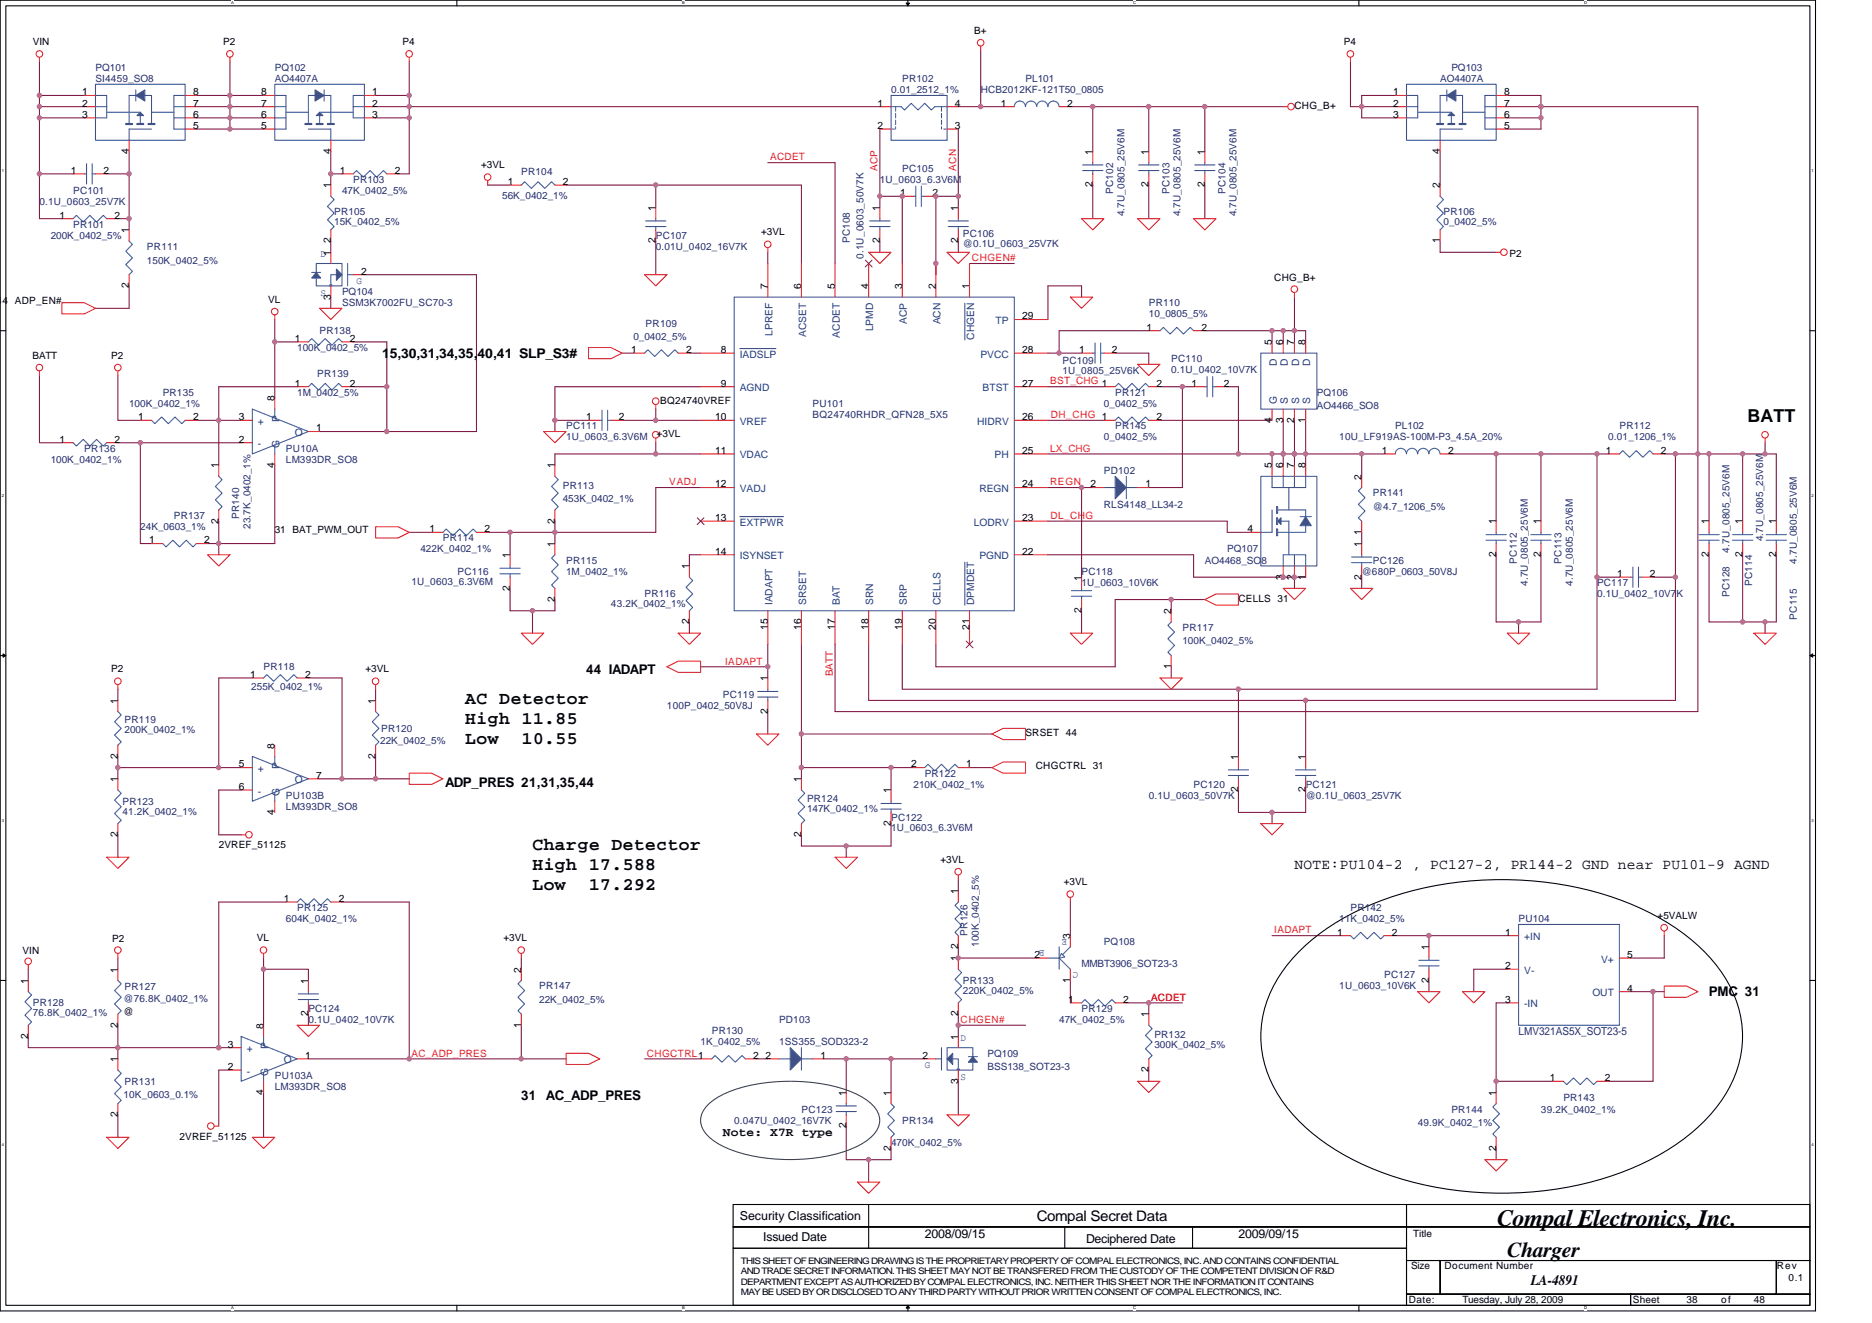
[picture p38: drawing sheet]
<svg xmlns="http://www.w3.org/2000/svg" width="297mm" height="210mm" viewBox="0 0 297 210" stroke-linecap="round" stroke-linejoin="round" font-family="sans-serif">
<defs><g id="words">
<text font-size="3.7" fill="#010202" x="237.6" y="194.5">Compal Electronics, Inc.</text>
<text font-size="3.4" fill="#010202" x="239.2" y="199.6">Charger</text>
<g font-size="2.8" fill="#010202">
<text x="277.3" y="67.1">BATT</text>
<text x="73.8" y="111.7">AC Detector</text>
<text x="73.8" y="114.9">High 11.85</text>
<text x="73.8" y="118.1">Low</text>
<text x="82.8" y="118.1">10.55</text>
<text x="84.5" y="134.8">Charge Detector</text>
<text x="84.5" y="138">High 17.588</text>
<text x="84.5" y="141.2">Low</text>
<text x="93.5" y="141.2">17.292</text>
</g>
<g font-size="2.3" fill="#010202">
<text x="205.4" y="137.9">NOTE:PU104-2 , PC127-2, PR144-2 GND near PU101-9 AGND</text>
<text x="164.5" y="193.8">Compal Secret Data</text>
<text x="242.9" y="203.9">LA-4891</text>
</g>
<g font-size="2.1" fill="#010202">
<text x="60.7" y="56.8">15,30,31,34,35,40,41 SLP_S3#</text>
<text x="93" y="106.9">44 IADAPT</text>
<text x="70.6" y="124.9">ADP_PRES 21,31,35,44</text>
<text x="271.2" y="158.1">PMC 31</text>
<text x="82.7" y="174.6">31</text>
<text x="86.6" y="174.6">AC_ADP_PRES</text>
</g>
<g font-size="1.9" fill="#010202">
<text x="114.7" y="180.4">Note: X7R type</text>
<text x="117.4" y="193.7">Security Classification</text>
<text x="121.1" y="197">Issued Date</text>
<text x="146.7" y="196.5">2008/09/15</text>
<text x="172.3" y="197.2">Deciphered Date</text>
<text x="196.5" y="196.5">2009/09/15</text>
</g>
<text font-size="1.8" fill="#282973" x="241" y="164.3">LMV321AS5X_SOT23-5</text>
<g font-size="1.6" fill="#010202">
<text x="154.6" y="5.4">B+</text>
<text x="5.2" y="7.2">VIN</text>
<text x="35.4" y="7.2">P2</text>
<text x="63.9" y="7.2">P4</text>
<text x="213.2" y="7.2">P4</text>
<text x="13" y="16.9">2</text>
<text x="13" y="15.1">1</text>
<text x="30.6" y="16.9">7</text>
<text x="30.6" y="15.1">8</text>
<text x="41.5" y="16.9">7</text>
<text x="41.5" y="15.1">8</text>
<text x="59.1" y="16.9">2</text>
<text x="59.1" y="15.1">1</text>
<text x="139.3" y="16.9">1</text>
<text x="151.5" y="16.9">4</text>
<text x="158.8" y="16.9">1</text>
<text x="169.3" y="16.9">2</text>
<text x="205.4" y="17.3">CHG_B+</text>
<text x="221" y="16.9">2</text>
<text x="221" y="15.1">1</text>
<text x="238.7" y="16.9">7</text>
<text x="238.7" y="15.1">8</text>
<text x="13" y="18.7">3</text>
<text x="30.6" y="18.7">6</text>
<text x="30.6" y="20.5">5</text>
<text x="41.5" y="18.7">6</text>
<text x="41.5" y="20.5">5</text>
<text x="59.1" y="18.7">3</text>
<text x="139.3" y="20.5">2</text>
<text x="151.5" y="20.5">3</text>
<text x="221" y="18.7">3</text>
<text x="238.7" y="18.7">6</text>
<text x="238.7" y="20.5">5</text>
<text x="11.2" y="27.6">1</text>
<text x="16.4" y="27.6">2</text>
<text x="20.5" y="24.4" transform="rotate(-90 20.5 24.4)">4</text>
<text x="52.5" y="29.9" transform="rotate(-90 52.5 29.9)">1</text>
<text x="52.5" y="24.4" transform="rotate(-90 52.5 24.4)">4</text>
<text x="53.9" y="27.6">1</text>
<text x="62.6" y="27.6">2</text>
<text x="76.3" y="26.7">+3VL</text>
<text x="80.6" y="29.4">1</text>
<text x="89.3" y="29.4">2</text>
<text x="173.4" y="29.8" transform="rotate(-90 173.4 29.8)">2</text>
<text x="173.4" y="24.6" transform="rotate(-90 173.4 24.6)">1</text>
<text x="182.3" y="29.8" transform="rotate(-90 182.3 29.8)">2</text>
<text x="182.3" y="24.6" transform="rotate(-90 182.3 24.6)">1</text>
<text x="191.2" y="29.8" transform="rotate(-90 191.2 29.8)">2</text>
<text x="191.2" y="24.6" transform="rotate(-90 191.2 24.6)">1</text>
<text x="228.5" y="29.9" transform="rotate(-90 228.5 29.9)">2</text>
<text x="228.5" y="24.4" transform="rotate(-90 228.5 24.4)">4</text>
<text x="9.5" y="34.7">1</text>
<text x="18.2" y="34.7">2</text>
<text x="104" y="33.5" transform="rotate(-90 104 33.5)">1</text>
<text x="139.6" y="33.5" transform="rotate(-90 139.6 33.5)">1</text>
<text x="142.8" y="31.1">1</text>
<text x="148" y="31.1">2</text>
<text x="152" y="33.5" transform="rotate(-90 152 33.5)">1</text>
<text x="20.5" y="37" transform="rotate(-90 20.5 37)">1</text>
<text x="52.5" y="40.6" transform="rotate(-90 52.5 40.6)">1</text>
<text x="52.5" y="38.6" transform="rotate(-90 52.5 38.6)">2</text>
<text x="104" y="38.6" transform="rotate(-90 104 38.6)">2</text>
<text x="120.8" y="37.4">+3VL</text>
<text x="139.6" y="38.6" transform="rotate(-90 139.6 38.6)">2</text>
<text x="152" y="38.6" transform="rotate(-90 152 38.6)">2</text>
<text x="228.5" y="38.6" transform="rotate(-90 228.5 38.6)">1</text>
<text x="239.5" y="40.7">P2</text>
<text x="20.5" y="45.8" transform="rotate(-90 20.5 45.8)">2</text>
<text x="52.5" y="47.5" transform="rotate(-90 52.5 47.5)">3</text>
<text x="57.3" y="43.6">2</text>
<text x="121.8" y="45.9" transform="rotate(-90 121.8 45.9)">7</text>
<text x="127.1" y="45.9" transform="rotate(-90 127.1 45.9)">6</text>
<text x="132.5" y="45.9" transform="rotate(-90 132.5 45.9)">5</text>
<text x="137.8" y="45.9" transform="rotate(-90 137.8 45.9)">4</text>
<text x="143.1" y="45.9" transform="rotate(-90 143.1 45.9)">3</text>
<text x="148.5" y="45.9" transform="rotate(-90 148.5 45.9)">2</text>
<text x="153.8" y="45.9" transform="rotate(-90 153.8 45.9)">1</text>
<text x="202.2" y="44.7">CHG_B+</text>
<text x="-.5" y="48.2">4</text>
<text x=".4" y="48.2">4</text>
<text x="2.3" y="48.2">ADP_EN#</text>
<text x="42.5" y="48">VL</text>
<text x="162.2" y="50.7">29</text>
<text x="181.9" y="52.5">1</text>
<text x="190.6" y="52.5">2</text>
<text x="5.2" y="56.9">BATT</text>
<text x="17.6" y="56.9">P2</text>
<text x="46.8" y="54.2">1</text>
<text x="55.5" y="54.2">2</text>
<text x="100.1" y="56">1</text>
<text x="108.9" y="56">2</text>
<text x="114.4" y="56">8</text>
<text x="162.2" y="56">28</text>
<text x="171.3" y="56">1</text>
<text x="176.4" y="56">2</text>
<text x="201.8" y="54.8" transform="rotate(-90 201.8 54.8)">5</text>
<text x="203.6" y="54.8" transform="rotate(-90 203.6 54.8)">6</text>
<text x="205.4" y="54.8" transform="rotate(-90 205.4 54.8)">7</text>
<text x="207.2" y="54.8" transform="rotate(-90 207.2 54.8)">8</text>
<text x="43.6" y="63.7" transform="rotate(-90 43.6 63.7)">8</text>
<text x="46.8" y="61.4">1</text>
<text x="55.5" y="61.4">2</text>
<text x="104.8" y="64">BQ24740VREF</text>
<text x="114.4" y="61.4">9</text>
<text x="162.2" y="61.4">27</text>
<text x="183.5" y="61.4">2</text>
<text x="189" y="61.4">1</text>
<text x="194.2" y="61.4">2</text>
<text x="9.5" y="70.2">1</text>
<text x="18.2" y="70.2">2</text>
<text x="21.9" y="66.7">1</text>
<text x="30.6" y="66.7">2</text>
<text x="37.9" y="66.7">3</text>
<text x="37.9" y="70.2">2</text>
<text x="50.2" y="68.5">1</text>
<text x="93" y="66.7">1</text>
<text x="98.2" y="66.7">2</text>
<text x="104.2" y="69.4">+3VL</text>
<text x="113.5" y="66.7">10</text>
<text x="162.2" y="66.7">26</text>
<text x="183.5" y="66.7">2</text>
<text x="201.8" y="67.1" transform="rotate(-90 201.8 67.1)">4</text>
<text x="203.6" y="67.1" transform="rotate(-90 203.6 67.1)">3</text>
<text x="205.4" y="67.1" transform="rotate(-90 205.4 67.1)">2</text>
<text x="207.2" y="67.1" transform="rotate(-90 207.2 67.1)">1</text>
<text x="34.7" y="74.4" transform="rotate(-90 34.7 74.4)">1</text>
<text x="43.6" y="74.2" transform="rotate(-90 43.6 74.2)">4</text>
<text x="88" y="74.4" transform="rotate(-90 88 74.4)">1</text>
<text x="113.5" y="77.4">12</text>
<text x="113.5" y="72">11</text>
<text x="162.2" y="72">25</text>
<text x="162.2" y="77.4">24</text>
<text x="173" y="77.4">2</text>
<text x="181.8" y="77.4">1</text>
<text x="201.8" y="74.4" transform="rotate(-90 201.8 74.4)">5</text>
<text x="203.6" y="74.4" transform="rotate(-90 203.6 74.4)">6</text>
<text x="205.4" y="74.4" transform="rotate(-90 205.4 74.4)">7</text>
<text x="207.2" y="74.4" transform="rotate(-90 207.2 74.4)">8</text>
<text x="216" y="76.1" transform="rotate(-90 216 76.1)">2</text>
<text x="219.3" y="72">1</text>
<text x="229.8" y="72">2</text>
<text x="254.8" y="72">1</text>
<text x="263.5" y="72">2</text>
<text x="34.7" y="83.1" transform="rotate(-90 34.7 83.1)">2</text>
<text x="88" y="83.1" transform="rotate(-90 88 83.1)">2</text>
<text x="113.5" y="82.7">13</text>
<text x="162.2" y="82.7">23</text>
<text x="237.4" y="83.2" transform="rotate(-90 237.4 83.2)">1</text>
<text x="244.5" y="83.2" transform="rotate(-90 244.5 83.2)">1</text>
<text x="271.2" y="83.2" transform="rotate(-90 271.2 83.2)">1</text>
<text x="276.5" y="83.2" transform="rotate(-90 276.5 83.2)">1</text>
<text x="281.8" y="83.2" transform="rotate(-90 281.8 83.2)">1</text>
<text x="23.7" y="86.3">1</text>
<text x="32.4" y="86.3">2</text>
<text x="43.6" y="84.7">31 BAT_PWM_OUT</text>
<text x="68.1" y="84.5">1</text>
<text x="76.9" y="84.5">2</text>
<text x="80.9" y="88.6" transform="rotate(-90 80.9 88.6)">1</text>
<text x="88" y="86.8" transform="rotate(-90 88 86.8)">1</text>
<text x="113.5" y="88">14</text>
<text x="162.2" y="88">22</text>
<text x="197.9" y="84.5">4</text>
<text x="216" y="86.8" transform="rotate(-90 216 86.8)">1</text>
<text x="216" y="84.9" transform="rotate(-90 216 84.9)">1</text>
<text x="237.4" y="88.4" transform="rotate(-90 237.4 88.4)">2</text>
<text x="244.5" y="88.4" transform="rotate(-90 244.5 88.4)">2</text>
<text x="271.2" y="88.4" transform="rotate(-90 271.2 88.4)">2</text>
<text x="276.5" y="88.4" transform="rotate(-90 276.5 88.4)">2</text>
<text x="281.8" y="88.4" transform="rotate(-90 281.8 88.4)">2</text>
<text x="80.9" y="93.8" transform="rotate(-90 80.9 93.8)">2</text>
<text x="88" y="95.5" transform="rotate(-90 88 95.5)">2</text>
<text x="109.4" y="90.4" transform="rotate(-90 109.4 90.4)">1</text>
<text x="171.6" y="92.1" transform="rotate(-90 171.6 92.1)">1</text>
<text x="196.5" y="95.5">CELLS 31</text>
<text x="203.6" y="92" transform="rotate(-90 203.6 92)">3</text>
<text x="205.4" y="92" transform="rotate(-90 205.4 92)">2</text>
<text x="207.2" y="92" transform="rotate(-90 207.2 92)">1</text>
<text x="216" y="92" transform="rotate(-90 216 92)">2</text>
<text x="256.6" y="91.6">1</text>
<text x="261.8" y="91.6">2</text>
<text x="109.4" y="99.1" transform="rotate(-90 109.4 99.1)">2</text>
<text x="121.8" y="100" transform="rotate(-90 121.8 100)">15</text>
<text x="127.1" y="100" transform="rotate(-90 127.1 100)">16</text>
<text x="132.5" y="100" transform="rotate(-90 132.5 100)">17</text>
<text x="137.8" y="100" transform="rotate(-90 137.8 100)">18</text>
<text x="143.1" y="100" transform="rotate(-90 143.1 100)">19</text>
<text x="148.5" y="100" transform="rotate(-90 148.5 100)">20</text>
<text x="153.8" y="100" transform="rotate(-90 153.8 100)">21</text>
<text x="171.6" y="97.3" transform="rotate(-90 171.6 97.3)">2</text>
<text x="185.8" y="97.5" transform="rotate(-90 185.8 97.5)">2</text>
<text x="17.6" y="106.7">P2</text>
<text x="39.7" y="107.6">1</text>
<text x="48.4" y="107.6">2</text>
<text x="58" y="106.7">+3VL</text>
<text x="185.8" y="106.2" transform="rotate(-90 185.8 106.2)">1</text>
<text x="18.7" y="111.7" transform="rotate(-90 18.7 111.7)">1</text>
<text x="59.6" y="111.7" transform="rotate(-90 59.6 111.7)">1</text>
<text x="121.8" y="113.3" transform="rotate(-90 121.8 113.3)">2</text>
<text x="121.8" y="108.1" transform="rotate(-90 121.8 108.1)">1</text>
<text x="43.6" y="118.8" transform="rotate(-90 43.6 118.8)">8</text>
<text x="162.7" y="116.9">SRSET 44</text>
<text x="18.7" y="124.1" transform="rotate(-90 18.7 124.1)">1</text>
<text x="18.7" y="120.4" transform="rotate(-90 18.7 120.4)">2</text>
<text x="37.9" y="121.8">5</text>
<text x="37.9" y="125.4">6</text>
<text x="50.2" y="123.6">7</text>
<text x="59.6" y="120.4" transform="rotate(-90 59.6 120.4)">2</text>
<text x="127.1" y="124.1" transform="rotate(-90 127.1 124.1)">1</text>
<text x="141.4" y="125.9" transform="rotate(-90 141.4 125.9)">1</text>
<text x="144.6" y="121.8">2</text>
<text x="153.3" y="121.8">1</text>
<text x="164.3" y="122">CHGCTRL 31</text>
<text x="196.5" y="125.8" transform="rotate(-90 196.5 125.8)">2</text>
<text x="196.5" y="120.6" transform="rotate(-90 196.5 120.6)">1</text>
<text x="207.2" y="125.8" transform="rotate(-90 207.2 125.8)">2</text>
<text x="207.2" y="120.6" transform="rotate(-90 207.2 120.6)">1</text>
<text x="43.6" y="129.3" transform="rotate(-90 43.6 129.3)">4</text>
<text x="141.4" y="131.1" transform="rotate(-90 141.4 131.1)">2</text>
<text x="18.7" y="132.9" transform="rotate(-90 18.7 132.9)">2</text>
<text x="34.7" y="134.6">2VREF_51125</text>
<text x="127.1" y="132.9" transform="rotate(-90 127.1 132.9)">2</text>
<text x="149.2" y="136.9">+3VL</text>
<text x="45" y="143.1">1</text>
<text x="53.7" y="143.1">2</text>
<text x="152" y="141.9" transform="rotate(-90 152 141.9)">1</text>
<text x="168.8" y="140.5">+3VL</text>
<text x="17.8" y="149.6">P2</text>
<text x="40.8" y="149.4">VL</text>
<text x="79.9" y="149.4">+3VL</text>
<text x="169.8" y="149" transform="rotate(-90 169.8 149)">3</text>
<text x="212.1" y="148.5">1</text>
<text x="220.9" y="148.5">2</text>
<text x="238.8" y="148.5">1</text>
<text x="263" y="145.8">+5VALW</text>
<text x="3.6" y="151.3">VIN</text>
<text x="18.7" y="154.4" transform="rotate(-90 18.7 154.4)">1</text>
<text x="82.7" y="154.4" transform="rotate(-90 82.7 154.4)">2</text>
<text x="152" y="152.6" transform="rotate(-90 152 152.6)">1</text>
<text x="152" y="150.7" transform="rotate(-90 152 150.7)">2</text>
<text x="164.1" y="152">2</text>
<text x="169.8" y="156" transform="rotate(-90 169.8 156)">1</text>
<text x="226.7" y="156" transform="rotate(-90 226.7 156)">2</text>
<text x="226.7" y="150.8" transform="rotate(-90 226.7 150.8)">1</text>
<text x="238.8" y="153.8">2</text>
<text x="258.2" y="152">5</text>
<text x="4.5" y="156.1" transform="rotate(-90 4.5 156.1)">1</text>
<text x="19.6" y="161.1">@</text>
<text x="48.9" y="161.3" transform="rotate(-90 48.9 161.3)">2</text>
<text x="48.9" y="156.1" transform="rotate(-90 48.9 156.1)">1</text>
<text x="152" y="161.3" transform="rotate(-90 152 161.3)">2</text>
<text x="169.5" y="159.1">1</text>
<text x="178.2" y="159.1">2</text>
<text x="182.3" y="161.5" transform="rotate(-90 182.3 161.5)">1</text>
<text x="238.8" y="159.1">3</text>
<text x="258.2" y="157.4">4</text>
<text x="4.5" y="164.9" transform="rotate(-90 4.5 164.9)">2</text>
<text x="18.7" y="163.1" transform="rotate(-90 18.7 163.1)">2</text>
<text x="36.1" y="166.3">3</text>
<text x="41.8" y="163.3" transform="rotate(-90 41.8 163.3)">8</text>
<text x="82.7" y="163.1" transform="rotate(-90 82.7 163.1)">1</text>
<text x="152" y="165" transform="rotate(-90 152 165)">1</text>
<text x="18.7" y="168.6" transform="rotate(-90 18.7 168.6)">1</text>
<text x="36.1" y="169.8">2</text>
<text x="41.8" y="173.8" transform="rotate(-90 41.8 173.8)">4</text>
<text x="48.4" y="168">1</text>
<text x="119.5" y="168">2</text>
<text x="121.5" y="168">2</text>
<text x="130.2" y="168">1</text>
<text x="134.3" y="173.9" transform="rotate(-90 134.3 173.9)">1</text>
<text x="141.4" y="173.9" transform="rotate(-90 141.4 173.9)">1</text>
<text x="146.4" y="168">2</text>
<text x="152" y="172" transform="rotate(-90 152 172)">3</text>
<text x="182.3" y="170.2" transform="rotate(-90 182.3 170.2)">2</text>
<text x="237.4" y="173.9" transform="rotate(-90 237.4 173.9)">1</text>
<text x="245.9" y="171.6">1</text>
<text x="254.7" y="171.6">2</text>
<text x="18.7" y="177.3" transform="rotate(-90 18.7 177.3)">2</text>
<text x="134.3" y="179.1" transform="rotate(-90 134.3 179.1)">2</text>
<text x="28.5" y="180.9">2VREF_51125</text>
<text x="141.4" y="182.7" transform="rotate(-90 141.4 182.7)">2</text>
<text x="237.4" y="182.7" transform="rotate(-90 237.4 182.7)">2</text>
<text x="224.2" y="196.3">Title</text>
<text x="223.9" y="201.5">Size</text>
<text x="229.2" y="201.5">Document Number</text>
<text x="281.9" y="201.5">Rev</text>
<text x="283.8" y="203.3">0.1</text>
<text x="223.5" y="206.8">Date:</text>
<text x="232.1" y="206.8">Tuesday, July 28, 2009</text>
<text x="259.1" y="206.8">Sheet</text>
<text x="267.6" y="206.8">38</text>
<text x="273.1" y="206.8">of</text>
<text x="278.3" y="206.8">48</text>
</g>
<g font-size="1.6" fill="#282973">
<text x="15.2" y="11.2">PQ101</text>
<text x="43.6" y="11.2">PQ102</text>
<text x="230.3" y="11.2">PQ103</text>
<text x="15.2" y="13">SI4459_SO8</text>
<text x="43.6" y="13">AO4407A</text>
<text x="141.4" y="14.8">0.01_2512_1%</text>
<text x="143.2" y="13">PR102</text>
<text x="155.6" y="14.8">HCB2012KF-121T50_0805</text>
<text x="162.7" y="13">PL101</text>
<text x="228.5" y="13">AO4407A</text>
<text x="56" y="29">PR103</text>
<text x="82.7" y="27.8">PR104</text>
<text x="139.6" y="29">1U_0603_6.3V6M</text>
<text x="143.2" y="27.2">PC105</text>
<text x="6.3" y="32.6">0.1U_0603_25V7K</text>
<text x="11.6" y="30.8">PC101</text>
<text x="53" y="34.2">PR105</text>
<text x="53" y="35.8">15K_0402_5%</text>
<text x="54.3" y="30.8">47K_0402_5%</text>
<text x="79.7" y="31.5">56K_0402_1%</text>
<text x="176.7" y="30.8" transform="rotate(-90 176.7 30.8)">PC102</text>
<text x="178.4" y="34.3" transform="rotate(-90 178.4 34.3)">4.7U_0805_25V6M</text>
<text x="185.5" y="30.8" transform="rotate(-90 185.5 30.8)">PC103</text>
<text x="187.3" y="34.3" transform="rotate(-90 187.3 34.3)">4.7U_0805_25V6M</text>
<text x="194.4" y="30.8" transform="rotate(-90 194.4 30.8)">PC104</text>
<text x="196.2" y="34.3" transform="rotate(-90 196.2 34.3)">4.7U_0805_25V6M</text>
<text x="229" y="34.2">PR106</text>
<text x="229" y="35.8">0_0402_5%</text>
<text x="8" y="37.9">200K_0402_5%</text>
<text x="11.6" y="36.1">PR101</text>
<text x="23.3" y="39.7">PR111</text>
<text x="23.3" y="41.8">150K_0402_5%</text>
<text x="104.1" y="37.9">PC107</text>
<text x="104.1" y="39.7">0.01U_0402_16V7K</text>
<text x="134.9" y="38.6" transform="rotate(-90 134.9 38.6)">PC108</text>
<text x="137" y="41.1" transform="rotate(-90 137 41.1)">0.1U_0603_50V7K</text>
<text x="152.8" y="37.5">PC106</text>
<text x="152.8" y="39.2">@0.1U_0603_25V7K</text>
<text x="54.3" y="46.8">PQ104</text>
<text x="50.7" y="53">PR138</text>
<text x="54.3" y="48.6">SSM3K7002FU_SC70-3</text>
<text x="100.5" y="53.9">0_0402_5%</text>
<text x="102.4" y="52">PR109</text>
<text x="182.3" y="48.6">PR110</text>
<text x="182.3" y="50.4">10_0805_5%</text>
<text x="47.2" y="55.7">100K_0402_5%</text>
<text x="50.4" y="59.8">PR139</text>
<text x="168.6" y="57.8">PC109</text>
<text x="168.6" y="59.4">1U_0805_25V6K</text>
<text x="185.8" y="57.5">PC110</text>
<text x="185.8" y="59.2">0.1U_0402_10V7K</text>
<text x="20.5" y="64.6">100K_0402_1%</text>
<text x="25.8" y="62.8">PR135</text>
<text x="47.2" y="62.8">1M_0402_5%</text>
<text x="128.9" y="64.6">PU101</text>
<text x="175.2" y="64.6">0_0402_5%</text>
<text x="177" y="62.8">PR121</text>
<text x="209" y="62.8">PQ106</text>
<text x="209" y="64.9">AO4466_SO8</text>
<text x="13.4" y="71.7">PR136</text>
<text x="45.4" y="71.7">PU10A</text>
<text x="89.8" y="68.1">PC111</text>
<text x="89.8" y="69.9">1U_0603_6.3V6M</text>
<text x="128.9" y="66.4">BQ24740RHDR_QFN28_5X5</text>
<text x="175.2" y="69.9">0_0402_5%</text>
<text x="177" y="68.1">PR145</text>
<text x="212.5" y="69.9">10U_LF919AS-100M-P3_4.5A_20%</text>
<text x="221.4" y="68.1">PL102</text>
<text x="255.2" y="69.9">0.01_1206_1%</text>
<text x="257" y="68.1">PR112</text>
<text x="8" y="73.5">100K_0402_1%</text>
<text x="45.4" y="73.5">LM393DR_SO8</text>
<text x="89.3" y="77.6">PR113</text>
<text x="175.2" y="75.2">PD102</text>
<text x="27.6" y="82.4">PR137</text>
<text x="38" y="82.4" transform="rotate(-90 38 82.4)">PR140</text>
<text x="39.7" y="84" transform="rotate(-90 39.7 84)">23.7K_0402_1%</text>
<text x="89.3" y="79.7">453K_0402_1%</text>
<text x="175.2" y="80.6">RLS4148_LL34-2</text>
<text x="217.8" y="78.8">PR141</text>
<text x="217.8" y="80.9">@4.7_1206_5%</text>
<text x="22.3" y="84.1">24K_0603_1%</text>
<text x="66.7" y="87.7">422K_0402_1%</text>
<text x="70.3" y="85.9">PR114</text>
<text x="89.8" y="89.5">PR115</text>
<text x="191.2" y="89.5">AO4468_SO8</text>
<text x="194.7" y="87.7">PQ107</text>
<text x="217.8" y="89.5">PC126</text>
<text x="240.7" y="89.5" transform="rotate(-90 240.7 89.5)">PC112</text>
<text x="247.8" y="89.5" transform="rotate(-90 247.8 89.5)">PC113</text>
<text x="274.4" y="87.7" transform="rotate(-90 274.4 87.7)">4.7U_0805_25V6M</text>
<text x="279.8" y="85.9" transform="rotate(-90 279.8 85.9)">4.7U_0805_25V6M</text>
<text x="285.1" y="89.5" transform="rotate(-90 285.1 89.5)">4.7U_0805_25V6M</text>
<text x="65.3" y="92.9">1U_0603_6.3V6M</text>
<text x="72.6" y="91.2">PC116</text>
<text x="89.8" y="91.2">1M_0402_1%</text>
<text x="102.3" y="94.8">PR116</text>
<text x="171.6" y="91.2">PC118</text>
<text x="171.6" y="93">1U_0603_10V6K</text>
<text x="216.1" y="91.2">@680P_0603_50V8J</text>
<text x="242.4" y="93" transform="rotate(-90 242.4 93)">4.7U_0805_25V6M</text>
<text x="249.6" y="93" transform="rotate(-90 249.6 93)">4.7U_0805_25V6M</text>
<text x="253.4" y="93">PC117</text>
<text x="253.4" y="94.8">0.1U_0402_10V7K</text>
<text x="274.4" y="94.8" transform="rotate(-90 274.4 94.8)">PC128</text>
<text x="278" y="93" transform="rotate(-90 278 93)">PC114</text>
<text x="96.9" y="96.4">43.2K_0402_1%</text>
<text x="187.6" y="100.1">PR117</text>
<text x="285.1" y="98.4" transform="rotate(-90 285.1 98.4)">PC115</text>
<text x="41.8" y="106.4">PR118</text>
<text x="187.6" y="102.3">100K_0402_5%</text>
<text x="39.9" y="109.6">255K_0402_1%</text>
<text x="105.8" y="112.6">100P_0402_50V8J</text>
<text x="114.7" y="110.8">PC119</text>
<text x="19.8" y="114.7">PR119</text>
<text x="19.8" y="116.3">200K_0402_1%</text>
<text x="60.3" y="118.1">22K_0402_5%</text>
<text x="60.5" y="116.1">PR120</text>
<text x="144.9" y="125">210K_0402_1%</text>
<text x="146.7" y="123.2">PR122</text>
<text x="189.4" y="125">PC120</text>
<text x="207.2" y="125">PC121</text>
<text x="19.4" y="127.7">PR123</text>
<text x="19.4" y="129.3">41.2K_0402_1%</text>
<text x="45.4" y="126.8">PU103B</text>
<text x="45.4" y="128.6">LM393DR_SO8</text>
<text x="128.1" y="127.3">PR124</text>
<text x="128.1" y="128.9">147K_0402_1%</text>
<text x="141.4" y="130.4">PC122</text>
<text x="141.4" y="132">1U_0603_6.3V6M</text>
<text x="182.3" y="126.8">0.1U_0603_50V7K</text>
<text x="207.2" y="126.8">@0.1U_0603_25V7K</text>
<text x="45.4" y="146.4">604K_0402_1%</text>
<text x="47.2" y="144.6">PR125</text>
<text x="153.5" y="148.5" transform="rotate(-90 153.5 148.5)">PR126</text>
<text x="175.2" y="149.9">PQ108</text>
<text x="212.5" y="146.4">11K_0402_5%</text>
<text x="214.3" y="144.6">PR142</text>
<text x="241" y="146.4">PU104</text>
<text x="155.3" y="150.3" transform="rotate(-90 155.3 150.3)">100K_0402_5%</text>
<text x="171.6" y="153.5">MMBT3906_SOT23-3</text>
<text x="219.6" y="155.3">PC127</text>
<text x="5.2" y="159.7">PR128</text>
<text x="5.2" y="161.3">76.8K_0402_1%</text>
<text x="19.6" y="159">@76.8K_0402_1%</text>
<text x="19.8" y="157.2">PR127</text>
<text x="48.9" y="160.6">PC124</text>
<text x="85.6" y="157">PR147</text>
<text x="85.6" y="159.2">22K_0402_5%</text>
<text x="152.8" y="156.1">PR133</text>
<text x="152.8" y="157.8">220K_0402_5%</text>
<text x="171.6" y="160.6">PR129</text>
<text x="212.5" y="157">1U_0603_10V6K</text>
<text x="48.9" y="162.4">0.1U_0402_10V7K</text>
<text x="111.2" y="165.9">1K_0402_5%</text>
<text x="112.9" y="164.1">PR130</text>
<text x="123.6" y="162.4">PD103</text>
<text x="123.6" y="165.9">1SS355_SOD323-2</text>
<text x="156.7" y="167.7">PQ109</text>
<text x="168.1" y="162.4">47K_0402_5%</text>
<text x="183.2" y="164.7">PR132</text>
<text x="183.2" y="166.3">300K_0402_5%</text>
<text x="19.8" y="172.1">PR131</text>
<text x="43.6" y="171.3">PU103A</text>
<text x="43.6" y="173">LM393DR_SO8</text>
<text x="156.7" y="169.8">BSS138_SOT23-3</text>
<text x="19.6" y="174.3">10K_0603_0.1%</text>
<text x="116.5" y="178.4">0.047U_0402_16V7K</text>
<text x="127.2" y="176.6">PC123</text>
<text x="143.2" y="178.4">PR134</text>
<text x="225" y="178.7">49.9K_0402_1%</text>
<text x="230.3" y="176.6">PR144</text>
<text x="244.5" y="176.6">39.2K_0402_1%</text>
<text x="248.1" y="174.8">PR143</text>
<text x="141.4" y="181.9">470K_0402_5%</text>
</g>
<g font-size="1.6" fill="#ed2024">
<text x="122.2" y="25.5">ACDET</text>
<text x="139.3" y="27.2" transform="rotate(-90 139.3 27.2)">ACP</text>
<text x="151.7" y="27.1" transform="rotate(-90 151.7 27.1)">ACN</text>
<text x="154.2" y="41.5">CHGEN#</text>
<text x="166.6" y="61">BST_CHG 1</text>
<text x="166.6" y="71.7">LX_CHG</text>
<text x="166.7" y="66.4">DH_CHG 1</text>
<text x="106.2" y="77">VADJ</text>
<text x="166.6" y="77">REGN</text>
<text x="166.7" y="82.4">DL_CHG</text>
<text x="115.1" y="105.5">IADAPT</text>
<text x="132.1" y="107.2" transform="rotate(-90 132.1 107.2)">BATT</text>
<text x="202.2" y="148.1">IADAPT</text>
<text x="182.6" y="158.8">ACDET</text>
<text x="65.3" y="167.7">AC_ADP_PRES</text>
<text x="102.6" y="167.7">CHGCTRL1</text>
<text x="152.4" y="162.4">CHGEN#</text>
</g>
<g font-size="1.6" fill="#3953a4">
<text x="50.9" y="40.8">D</text>
<text x="50.9" y="47">S</text>
<text x="56.6" y="45">G</text>
<text x="169.3" y="149" transform="rotate(180 169.3 149)">E</text>
<text x="165.8" y="150.7" transform="rotate(180 165.8 150.7)">B</text>
<text x="171.1" y="154.3" transform="rotate(180 171.1 154.3)">C</text>
<text x="152.4" y="165.2">D</text>
<text x="146.7" y="169.5">G</text>
<text x="152.4" y="171.4">S</text>
</g>
<g font-size="1.6" fill="#1d437e">
<text x="122.6" y="53.3" transform="rotate(-90 122.6 53.3)">LPREF</text>
<text x="127.9" y="53.5" transform="rotate(-90 127.9 53.5)">ACSET</text>
<text x="133.2" y="53.6" transform="rotate(-90 133.2 53.6)">ACDET</text>
<text x="138.6" y="52.6" transform="rotate(-90 138.6 52.6)">LPMD</text>
<text x="143.9" y="51.4" transform="rotate(-90 143.9 51.4)">ACP</text>
<text x="149.2" y="51.5" transform="rotate(-90 149.2 51.5)">ACN</text>
<text x="154.6" y="54" transform="rotate(-90 154.6 54)">CHGEN</text>
<text x="158" y="51.4">TP</text>
<text x="117.4" y="56.8">IADSLP</text>
<text x="155.6" y="56.8">PVCC</text>
<text x="202.6" y="58.1" transform="rotate(-90 202.6 58.1)">D</text>
<text x="204.4" y="58.1" transform="rotate(-90 204.4 58.1)">D</text>
<text x="206.1" y="58.1" transform="rotate(-90 206.1 58.1)">D</text>
<text x="207.9" y="58.1" transform="rotate(-90 207.9 58.1)">D</text>
<text x="117.4" y="62.1">AGND</text>
<text x="155.9" y="62.1">BTST</text>
<text x="202.6" y="64" transform="rotate(-90 202.6 64)">G</text>
<text x="204.4" y="64" transform="rotate(-90 204.4 64)">S</text>
<text x="206.1" y="64" transform="rotate(-90 206.1 64)">S</text>
<text x="207.9" y="64" transform="rotate(-90 207.9 64)">S</text>
<text x="40.9" y="67.4">+</text>
<text x="40.9" y="71">-</text>
<text x="44.3" y="71.2" transform="rotate(-90 44.3 71.2)">G</text>
<text x="44.3" y="66.9" transform="rotate(-90 44.3 66.9)">P</text>
<text x="46.8" y="69.2">O</text>
<text x="117.4" y="67.4">VREF</text>
<text x="155" y="67.4">HIDRV</text>
<text x="117.4" y="72.8">VDAC</text>
<text x="157.8" y="72.8">PH</text>
<text x="117.4" y="78.1">VADJ</text>
<text x="117.4" y="83.4">EXTPWR</text>
<text x="154.5" y="83.4">LODRV</text>
<text x="155.4" y="78.1">REGN</text>
<text x="117.4" y="88.8">ISYNSET</text>
<text x="155.4" y="88.8">PGND</text>
<text x="122.6" y="96.1" transform="rotate(-90 122.6 96.1)">IADAPT</text>
<text x="127.9" y="96.1" transform="rotate(-90 127.9 96.1)">SRSET</text>
<text x="133.2" y="96.1" transform="rotate(-90 133.2 96.1)">BAT</text>
<text x="138.6" y="96.1" transform="rotate(-90 138.6 96.1)">SRN</text>
<text x="143.9" y="96.1" transform="rotate(-90 143.9 96.1)">SRP</text>
<text x="149.2" y="96.1" transform="rotate(-90 149.2 96.1)">CELLS</text>
<text x="154.6" y="96.1" transform="rotate(-90 154.6 96.1)">DPMDET</text>
<text x="40.9" y="122.6">+</text>
<text x="44.3" y="122" transform="rotate(-90 44.3 122)">P</text>
<text x="46.8" y="124.3">O</text>
<text x="40.9" y="126.1">-</text>
<text x="44.3" y="126.3" transform="rotate(-90 44.3 126.3)">G</text>
<text x="241.8" y="149.2">+IN</text>
<text x="241.8" y="154.6">V-</text>
<text x="254.1" y="152.8">V+</text>
<text x="241.8" y="159.9">-IN</text>
<text x="252.7" y="158.1">OUT</text>
<text x="39.2" y="167">+</text>
<text x="42.6" y="166.5" transform="rotate(-90 42.6 166.5)">P</text>
<text x="39.2" y="170.6">-</text>
<text x="42.6" y="170.7" transform="rotate(-90 42.6 170.7)">G</text>
<text x="45" y="168.8">O</text>
</g>
<g font-size="1.4" fill="#010202">
<text x="117.6" y="200.6">THIS SHEET OF ENGINEERING DRAWING IS THE PROPRIETARY PROPERTY OF COMPAL ELECTRONICS, INC. AND CONTAINS CONFIDENTIAL</text>
<text x="117.6" y="202.2">AND TRADE SECRET INFORMATION. THIS SHEET MAY NOT BE TRANSFERED FROM THE CUSTODY OF THE COMPETENT DIVISION OF R&amp;D</text>
<text x="117.6" y="203.9">DEPARTMENT EXCEPT AS AUTHORIZED BY COMPAL ELECTRONICS, INC. NEITHER THIS SHEET NOR THE INFORMATION IT CONTAINS</text>
<text x="117.6" y="205.5">MAY BE USED BY OR DISCLOSED TO ANY THIRD PARTY WITHOUT PRIOR WRITTEN CONSENT OF COMPAL ELECTRONICS, INC.</text>
</g>
<g font-size=".6" fill="#010202">
<text x="36.7" y=".7">A</text>
<text x="108.3" y=".7">B</text>
<text x="179.8" y=".7">C</text>
<text x="251.4" y=".7">D</text>
<text x=".3" y="27.3">1</text>
<text x="287.4" y="27.3">1</text>
<text x=".3" y="78.8">2</text>
<text x="287.4" y="78.8">2</text>
<text x=".3" y="130.4">3</text>
<text x="287.4" y="130.4">3</text>
<text x=".3" y="182">4</text>
<text x="287.4" y="182">4</text>
<text x="36.7" y="207.8">A</text>
<text x="108.3" y="207.8">B</text>
<text x="179.8" y="207.8">C</text>
<text x="251.4" y="207.8">D</text>
</g>
</g></defs>
<path d="M0 0h288.1v208.1h-288.1zM.9 .9h286.3v206.3h-286.3z" fill="none" stroke="#010202" stroke-width=".17"/>
<g fill="#fff">
<path d="M36.7 .1h.4v.7h-.4z"/>
<path d="M36.7 207.3h.4v.7h-.4z"/>
</g>
<path d="M72.5 0v.9M72.5 207.2v.9" fill="none" stroke="#010202" stroke-width=".17"/>
<g fill="#fff">
<path d="M108.3 .1h.4v.7h-.4z"/>
<path d="M108.3 207.3h.4v.7h-.4z"/>
</g>
<path d="M144.1 0v.9M144.1 207.2v.9" fill="none" stroke="#010202" stroke-width=".17"/>
<path d="M143.8 .5h.5l-.2 .4z" fill="#010202"/>
<path d="M143.8 .5h.5l-.2 .4z" fill="none" stroke="#010202" stroke-width=".16"/>
<path d="M144.1 207.2l.2 .4h-.5z" fill="#010202"/>
<path d="M144.1 207.2l.2 .4h-.5z" fill="none" stroke="#010202" stroke-width=".16"/>
<g fill="#fff">
<path d="M179.8 .1h.5v.7h-.5z"/>
<path d="M179.8 207.3h.5v.7h-.5z"/>
</g>
<path d="M215.6 0v.9M215.6 207.2v.9" fill="none" stroke="#010202" stroke-width=".17"/>
<g fill="#fff">
<path d="M251.4 .1h.4v.7h-.4z"/>
<path d="M251.4 207.3h.4v.7h-.4z"/>
<path d="M.3 26.7h.3v.7h-.3z"/>
<path d="M287.4 26.7h.4v.7h-.4z"/>
<path d="M.3 78.3h.3v.7h-.3z"/>
<path d="M287.4 78.3h.4v.7h-.4z"/>
</g>
<path d="M0 52.5h.9M287.2 52.5h.9" fill="none" stroke="#010202" stroke-width=".17"/>
<g fill="#fff">
<path d="M.3 129.8h.3v.7h-.3z"/>
<path d="M287.4 129.8h.4v.7h-.4z"/>
</g>
<path d="M0 104.1h.9M287.2 104.1h.9" fill="none" stroke="#010202" stroke-width=".17"/>
<path d="M.5 103.8l.4 .3-.4 .2z" fill="#010202"/>
<path d="M.5 103.8l.4 .3-.4 .2z" fill="none" stroke="#010202" stroke-width=".16"/>
<path d="M287.2 104.1l.4-.3v.5z" fill="#010202"/>
<path d="M287.2 104.1l.4-.3v.5z" fill="none" stroke="#010202" stroke-width=".16"/>
<g fill="#fff">
<path d="M.3 181.4h.3v.7h-.3z"/>
<path d="M287.4 181.4h.4v.7h-.4z"/>
</g>
<g fill="none" stroke="#010202" stroke-width=".17">
<path d="M0 155.6h.9M205.7 151.5a39.3 39.3 0 0 1 19.5-10.4 55.9 55.9 0 0 1 35.2 3.1 31.1 31.1 0 0 1 12.8 10.2 17.2 17.2 0 0 1 0 20.2 31.1 31.1 0 0 1-12.8 10.2 55.5 55.5 0 0 1-44.3 0 31.1 31.1 0 0 1-12.8-10.2 17.2 17.2 0 0 1 0-20.2zM287.2 155.6h.9M116.3 191.2h106.9v3.5h-106.9zM116.3 194.7h106.9v3.4h-106.9zM116.3 198.1h106.9v9.1h-106.9zM137.8 191.2v6.9M168.9 194.7v3.4M189.2 194.7v3.4M223.2 191.2h64v3.5h-64zM223.2 194.7h64v5.4h-64zM223.2 200.1h5.3v5.3h-5.3z"/>
<path d="M223.2 205.4h35.5v1.8h-35.5zM228.5 200.1h53.4v5.3h-53.4zM258.7 205.4h28.5v1.8h-28.5zM281.9 200.1h5.3v5.3h-5.3z"/>
</g>
<g fill="none" stroke="#7f1542" stroke-width=".17">
<path d="M6.3 18.7v8.9h5.3M6.3 18.7h7.1M6.3 16.9h7.1M6.3 9.8v5.4h7.1M6.3 15.2v3.5M36.5 9.8v10.7h-5.3M41.8 18.7h-10.6M41.8 16.9h-10.6M41.8 15.2h-10.6M59.6 18.7h5.3M59.6 16.9h80M59.6 15.2h5.3"/>
<path d="M64.9 9.8v17.8h-1.7M152.1 16.9h3.5M155.6 8v8.9h3.6M169.8 16.9h3.6v7.1M173.4 16.9h8.9v7.1M182.3 16.9h8.9v7.1M191.2 16.9h12.4M214.3 9.8v7.1h7.1M221.4 15.2h-5.3v3.5h5.3M239.2 16.9h30.2v55.1h1.8v10.7M239.2 15.2h5.3v5.3h-5.3M239.2 18.7h5.3"/>
<path d="M6.3 27.6v7.1h3.5M16.9 27.6h3.6M18.7 34.7h1.8M20.5 24v12.5M36.5 20.5h5.3M52.5 24v3.6h1.8M52.5 27.6v1.8M52.5 38.3v1.7M77.4 29.4h3.5M89.8 29.4h37.4v12.4M104.1 29.4v3.5M104.1 38.3v5.3"/>
<path d="M121.8 25.8h10.7v16M139.6 31.2h3.6v10.6M139.6 20.5v12.4M139.6 38.3v1.7M152.1 31.2h-3.6v12.4M152.1 20.5v12.4M152.1 38.3v1.7M173.4 29.4v5.3M182.3 29.4v5.3M191.2 29.4v5.3M228.5 38.3v1.7h8.9M228.5 24v5.4"/>
<path d="M6.3 59.6v10.7h3.5M18.7 59.6v7.1h3.6M20.5 45.4v3.5h-5.3M43.6 50.7v3.6h3.6M43.6 54.3v8.9M52.5 47.2v1.7M56 54.3h5.4v14.2M57.8 43.6h17.8v24.9h-14.2M98.7 56h1.8M109.4 56h1.8M121.8 40v1.8M153.8 41.8h7.1"/>
<path d="M166.3 56h1.8M171.6 47.2v-1.8h-5.3v5.3M177 56h5.3v1.8M182.3 52.5h-14.2v3.5h3.5M191.2 52.5h16v1.8M201.8 52.5v1.8M203.6 52.5v1.8M205.4 47.2v7.1M18.7 70.3h19.6M22.3 70.3v16h1.7M38.3 66.7h-7.1M43.6 73.8v12.5h-10.7"/>
<path d="M47.2 61.4h-12.5v12.4M50.7 68.5h10.7M56 61.4h5.4M88.1 66.7h5.3M98.7 66.7h12.5M104.1 72h-16v1.8M104.1 64.9v1.8M104.1 70.3v1.7h7.1M111.2 61.4h-23.1v7.1M111.2 77.4h-7.1v7.1h-26.7M166.3 61.4h8.9M166.3 66.7h8.9"/>
<path d="M166.3 72h49.8v3.6M171.6 77.4v14.2M173.4 77.4h-7.1M184.1 61.4h5.3M184.1 66.7h17.7M187.6 61.4v16h-5.3M194.7 61.4h1.8v10.6M201.8 72v1.8M203.6 66.7v7.1M205.4 66.7v7.1M207.2 66.7v7.1M216.1 72h3.5"/>
<path d="M237.4 72v10.7M244.5 72v10.7M253.4 72v37.4h-110.2v-7.1M255.2 72h-24.9M264.1 72h1.8M265.9 72h3.5v40.9h-136.9v-10.6M265.9 72v39.2h-128.1v-8.9M271.2 72h10.7v10.7M276.5 72v10.7M280.1 70.3v1.7M34.7 82.7v5.3M64.9 84.5h3.6"/>
<path d="M80.9 84.5v3.5M80.9 93.4v3.5h3.6v3.6M88.1 82.7v3.6M88.1 95.2v1.7h-3.6M109.4 98.7v1.8M111.2 88h-1.8v1.8M166.3 88h23.1v3.6h17.8M166.3 82.7h28.4v1.8h3.6M171.6 96.9v3.6M185.8 95.2v1.7M191.2 95.2h-14.2v10.6h-28.5v-3.5M205.4 91.6v1.8"/>
<path d="M216.1 84.5v1.8M216.1 91.6v1.8M237.4 88v10.7h7.1v-10.7M241 98.7v1.8M253.4 91.6h3.6M262.3 91.6h3.6M271.2 88v10.7h10.7v-10.7M276.5 88v10.7M280.1 98.7v1.8M18.7 109.4v1.8M40 107.6h-5.3v14.2M48.9 107.6h5.4v16"/>
<path d="M59.6 109.4v1.8M111.2 105.8h10.6M121.8 102.3v5.3M121.8 112.9v3.6M127.2 102.3v14.2h30.2M127.2 116.5v7.1M185.8 105.8v1.8M196.5 109.4v10.7M207.2 111.2v8.9M18.7 132.5v3.6M18.7 120.1v3.5M18.7 121.8h19.6"/>
<path d="M38.3 125.4h-3.6v7.1h3.6M50.7 123.6h14.2M59.6 120.1v3.5M127.2 121.8h17.7M134.3 134.3v1.8M141.4 130.7v3.6h-14.2v-1.8M141.4 121.8v3.6M152.1 139.6v1.8M153.8 121.8h3.6M196.5 125.4v3.5h10.7v-3.5M201.8 128.9v1.8M4.5 153.8v1.8"/>
<path d="M18.7 152.1v1.7M41.8 152.1v10.6M41.8 153.8h7.1v1.8M45.4 143.2h-10.7v23.1M54.3 143.2h10.6v24.9M82.7 152.1v1.7M152.1 150.3v1.8h12.4M169.8 155.6v3.6M169.8 143.2v5.3M178.7 159.2h3.6v1.7M182.3 159.2h5.3M201.8 148.5h10.7"/>
<path d="M221.4 148.5h5.3v1.8M226.7 148.5h12.5M226.7 155.6v1.8M239.2 159.2h-1.8v12.4h8.9M239.2 153.8h-5.4v3.6M258.7 157.4h3.6v14.2h-7.1M262.3 157.4h1.8M264.1 148.5v3.6h-5.4M4.5 164.5v1.8h32M18.7 162.7v5.4M18.7 176.9v3.6M36.5 169.8h-1.8v8.9"/>
<path d="M41.8 173.4v7.1M48.9 168.1h40.9M48.9 160.9v1.8M82.7 162.7v5.4M102.3 168.1h8.9M120.1 168.1h1.7M130.7 168.1h3.6M134.3 178.7v5.4h7.1v-1.8M134.3 168.1h7.1v5.3M134.3 168.1v5.3M141.4 168.1h5.3M152.1 162.7h10.6"/>
<path d="M152.1 160.9v3.6M152.1 171.6v5.3M182.3 169.8v1.8M237.4 171.6v1.8M137.8 184.1v3.5M237.4 182.3v1.8"/>
</g>
<g fill="none" stroke="#ed2024" stroke-width=".17">
<path d="M6.3 9.1v.7M36.5 9.1v.7M64.9 9.1v.7M155.6 7.3v.7M203.6 16.9h.7M214.3 9.1v.7M77.4 28.7v.7M121.8 39.3v.7M171.6 34.7h3.6l-1.8 1.8zM180.5 34.7h3.6l-1.8 1.8zM189.4 34.7h3.6l-1.8 1.8zM191.2 24v1.8"/>
<path d="M191.2 27.6v1.8M6.3 58.9v.7M9.8 48h3.6l1.8 .9-1.8 .9h-3.6zM18.7 58.9v.7M43.6 50v.7M50.7 48.9h3.6l-1.8 1.8zM93.4 55.2h3.5l1.8 .8-1.8 .9h-3.5zM102.3 43.6h3.5l-1.7 1.8zM137.8 40h3.6l-1.8 1.8zM150.3 40h3.5l-1.7 1.8zM169.8 47.2h3.6l-1.8 1.7zM180.5 57.8h3.6l-1.8 1.8z"/>
<path d="M205.4 46.4v.8M237.4 40h.7M9.8 70.3h1.8M16.9 70.3h1.8M86.3 68.5h3.5l-1.7 1.8zM104.1 64.2v.7M104.1 69.6v.7M280.1 69.6v.7M32.9 88h3.6l-1.8 1.8zM59.6 83.6h3.6l1.7 .9-1.7 .9h-3.6zM191.2 95.2l1.8-.9h3.5v1.8h-3.5zM203.6 93.4h3.6l-1.8 1.8z"/>
<path d="M214.3 93.4h3.5l-1.7 1.8zM18.7 108.7v.7M59.6 108.7v.7M82.7 100.5h3.6l-1.8 1.8zM105.8 105.8l1.8-.9h3.6v1.8h-3.6zM107.6 100.5h3.6l-1.8 1.8zM120.1 116.5h3.5l-1.8 1.8zM157.4 116.5l1.8-.9h3.5v1.8h-3.5zM169.8 100.5h3.6l-1.8 1.8zM184.1 107.6h3.5l-1.8 1.8zM239.2 100.5h3.5l-1.7 1.8zM278.3 100.5h3.6l-1.8 1.8z"/>
<path d="M16.9 136.1h3.6l-1.8 1.7zM38.3 132.5h.7M64.9 122.7h3.6l1.8 .9-1.8 .9h-3.6zM132.5 136.1h3.6l-1.8 1.7zM152.1 138.9v.7M157.4 121.8l1.8-.9h3.5v1.8h-3.5zM200.1 130.7h3.5l-1.8 1.8zM4.5 153.1v.7M18.7 151.3v.8M41.8 151.3v.8M82.7 151.3v.8M169.8 142.4v.8"/>
<path d="M225 157.4h3.5l-1.8 1.8zM232.1 157.4h3.5l-1.8 1.8zM239.2 153.8h1.8M239.2 148.5h1.8M239.2 159.2h1.8M257 157.4h1.7M257 152.1h1.7M264.1 156.5h3.5l1.8 .9-1.8 .9h-3.5zM264.1 147.8v.7M34 178.7h.7M47.2 162.7h3.5l-1.8 1.8zM89.8 167.2h3.6l1.8 .9-1.8 .8h-3.6z"/>
<path d="M150.3 176.9h3.5l-1.7 1.8zM180.5 171.6h3.6l-1.8 1.8zM16.9 180.5h3.6l-1.8 1.8zM40 180.5h3.6l-1.8 1.8zM136.1 187.6h3.5l-1.8 1.8zM235.6 184.1h3.6l-1.8 1.7z"/>
<circle cx="6.2" cy="8.6" r=".52"/>
<circle cx="36.5" cy="8.6" r=".52"/>
<circle cx="64.9" cy="8.6" r=".52"/>
<circle cx="155.6" cy="6.8" r=".52"/>
<circle cx="204.9" cy="16.9" r=".52"/>
<circle cx="214.3" cy="8.6" r=".52"/>
<circle cx="77.4" cy="28.1" r=".52"/>
<circle cx="121.8" cy="38.8" r=".52"/>
<circle cx="6.2" cy="58.3" r=".52"/>
<circle cx="18.7" cy="58.3" r=".52"/>
<circle cx="43.6" cy="49.5" r=".52"/>
<circle cx="205.4" cy="45.9" r=".52"/>
<circle cx="238.6" cy="40" r=".52"/>
<circle cx="104" cy="63.7" r=".52"/>
<circle cx="104" cy="69" r=".52"/>
<circle cx="280.1" cy="69" r=".52"/>
<circle cx="18.7" cy="108.1" r=".52"/>
<circle cx="59.6" cy="108.1" r=".52"/>
<circle cx="39.5" cy="132.5" r=".52"/>
<circle cx="152" cy="138.4" r=".52"/>
<circle cx="4.5" cy="152.6" r=".52"/>
<circle cx="18.7" cy="150.8" r=".52"/>
<circle cx="41.8" cy="150.8" r=".52"/>
<circle cx="82.7" cy="150.8" r=".52"/>
<circle cx="169.8" cy="141.9" r=".52"/>
<circle cx="264.1" cy="147.2" r=".52"/>
<circle cx="33.4" cy="178.7" r=".52"/>
</g>
<path d="M112.1 175.6a12.8 12.8 0 0 1 6.6-3.3 29.7 29.7 0 0 1 16.1 .9 8.9 8.9 0 0 1 4.4 3.1 3.3 3.3 0 0 1-1.3 4.4 19.6 19.6 0 0 1-10.7 3.3 26.2 26.2 0 0 1-12.5-2.1 6.5 6.5 0 0 1-3.4-3.3 3.1 3.1 0 0 1 .8-3z" fill="none" stroke="#008141" stroke-width=".17"/>
<path d="M189.6 27.1h3.2M189.6 26.2h3.2M191.2 25.8v.4M191.2 27.1v.5M11.6 70.3l.5 .5 1.1-1.1 1.1 1.1 1-1.1 1.1 1.1 .5-.5M241 146.7h16v16h-16z" fill="none" stroke="#3953a4" stroke-width=".17"/>
<path d="M207.2 82l.9 1.4h-1.8z" fill="#3953a4"/>
<path d="M207.2 82l.9 1.4h-1.8z" fill="none" stroke="#3953a4" stroke-width=".17"/>
<path d="M202.7 82.7l.6-.5v1z" fill="#3953a4"/>
<g fill="none" stroke="#3953a4" stroke-width=".17">
<path d="M11.6 34.7l.5-.5 1.1 1 1.1-1 1 1 1.1-1 .5 .5M102.4 36h3.3M102.4 35.1h3.3M104.1 34.7v.4M104.1 36v.5M138 36h3.2M138 35.1h3.2M139.6 34.7v.4M139.6 36v.5M180.7 27.1h3.2M180.7 26.2h3.2M182.3 25.8v.4"/>
<path d="M182.3 27.1v.5M34.7 75.6l.5 .5-1 1.1 1 1.1-1 1 1 1.1-.5 .5M95.2 66.7h.3M95.5 65.1v3.2M96.4 66.7h.5M96.4 65.1v3.2M200.1 75.6h8.9v14.2h-8.9zM203.6 75.6v1.8M204.5 77.4v3.5M205.4 75.6v1.8M207.2 75.6v1.8h-5.4v-1.8M201.8 80.9v3.6h-1.7"/>
<path d="M202.6 84h.1v1h-.1zM202.6 82.2h.1v1h-.1zM202.6 80.4h.1v1.1h-.1zM202.7 82.7l.6-.5v1zM202.7 80.9h4.5v1.1M203.3 82.7h1.2v5.3M205.4 88h1.8v1.8M205.4 88v1.8M205.4 88h-1.8v1.8M206.3 82h1.8M207.2 83.4v1.1h-4.5M235.8 85.7h3.2"/>
<path d="M235.8 84.9h3.2M237.4 84.5v.4M237.4 85.7v.6M242.9 85.7h3.2M242.9 84.9h3.2M244.5 84.5v.4M244.5 85.7v.6M269.6 85.7h3.2M269.6 84.9h3.2M271.2 84.5v.4M271.2 85.7v.6M18.7 112.9l.5 .6-1 1.1 1 1-1 1.1 1 1-.5 .6"/>
<path d="M146.7 121.8l.6-.5 1 1.1 1.1-1.1 1 1.1 1.1-1.1 .6 .5M152.1 153.8l.5 .6-1.1 1 1.1 1.1-1.1 1.1 1.1 1-.5 .6M166.3 152.1h1.8M168.1 150.3v3.5M168.1 152.1l1.7 1.7M168.4 151.3l.5 .6-.8 .2zM169.8 150.3l-1.2 1.2M214.3 148.5l.5 .5 1.1-1 1.1 1 1-1 1.1 1 .5-.5M18.7 169.8l.5 .6-1 1 1 1.1-1 1.1 1 1-.5 .6M132.7 176.4h3.2M132.7 175.5h3.2M134.3 175.2v.3"/>
<path d="M134.3 176.4v.5"/>
</g>
<g fill="none" stroke="#ed2024" stroke-width=".17">
<path d="M9.8 34.7h1.8M16.9 34.7h1.8M104.1 32.9v1.8M104.1 36.5v1.8M139.6 32.9v1.8M139.6 36.5v1.8M182.3 24v1.8M182.3 27.6v1.8M34.7 73.8v1.8M93.4 66.7h1.8M96.9 66.7h1.8M201.8 73.8v1.8"/>
<path d="M203.6 73.8v1.8M205.4 73.8v1.8M207.2 73.8v1.8M34.7 80.9v1.8M198.3 84.5h1.8M203.6 89.8v1.8M205.4 89.8v1.8M207.2 89.8v1.8M237.4 82.7v1.8M237.4 86.3v1.7M244.5 82.7v1.8M244.5 86.3v1.7"/>
<path d="M271.2 82.7v1.8M271.2 86.3v1.7M18.7 111.2v1.7M18.7 118.3v1.8M144.9 121.8h1.8M152.1 121.8h1.7M152.1 152.1v1.7M152.1 159.2v1.7M164.5 152.1h1.8M169.8 148.5v1.8M169.8 153.8v1.8M212.5 148.5h1.8"/>
<path d="M219.6 148.5h1.8M18.7 168.1v1.7M18.7 175.2v1.7M134.3 173.4v1.8M134.3 176.9v1.8"/>
</g>
<path d="M125.4 166.3l1.8 1.8-1.8 1.7z" fill="#3953a4"/>
<g fill="none" stroke="#3953a4" stroke-width=".17">
<path d="M141.4 15.2h8.9v7.1h-8.9zM141.4 16.9h1.6l.5 .6 1.1-1.1 1.1 1.1 1-1.1 1.1 1.1 .5-.6h2M142.1 16.9v.7M142.1 18v.7M142.1 19.1v.7M149.4 16.9v.7M149.4 18v.7M149.4 19.1v.7M141.6 20.5h.3M142.1 20.1v.4M144.9 31.2h.4M145.3 29.5v3.3"/>
<path d="M146.2 31.2h.5M146.2 29.5v3.3M149.4 20.1v.4M149.8 20.5h.3M171.8 27.1h3.2M171.8 26.2h3.2M173.4 25.8v.4M173.4 27.1v.5M228.5 31.2l.5 .5-1 1.1 1 1-1 1.1 1 1.1-.5 .5M102.3 56l.5-.5 1.1 1.1 1-1.1 1.1 1.1 1.1-1.1 .5 .5M116.5 47.2h44.4v49.7h-44.4zM173.4 56h.4"/>
<path d="M173.8 54.4v3.3M174.6 56h.6M174.6 54.4v3.3M200.1 56h8.9v8.9h-8.9zM257 72l.5-.5 1.1 1.1 1-1.1 1.1 1.1 1.1-1.1 .5 .5M79.3 91.1h3.2M79.3 90.2h3.2M80.9 89.8v.4M80.9 91.1v.5M258.7 91.6h.4M259.1 90v3.2M260 90v3.2"/>
<path d="M260 91.6h.5M40 120.1l8.9 3.5-8.9 3.6zM43.6 120.1v1.4M43.6 125.7v1.5M4.5 157.4l.5 .5-1 1.1 1 1.1-1 1 1 1.1-.5 .5M47.2 143.2l.5-.6 1.1 1.1 1-1.1 1.1 1.1 1.1-1.1 .5 .6M112.9 168.1l.6-.6 1.1 1.1 1-1.1 1.1 1.1 1-1.1 .6 .6M123.6 168.1h1.8M125.4 166.3l1.8 1.8-1.8 1.7zM127.2 166.3v3.5M127.2 168.1h1.7M237.4 175.2l-.5 .5 1 1.1-1 1 1 1.1-1 1.1 .5 .5"/>
</g>
<g fill="none" stroke="#ed2024" stroke-width=".17">
<path d="M139.6 16.9h1.8M150.3 16.9h1.8M139.6 20.5h1.8M143.2 31.2h1.7M146.7 31.2h1.8M150.3 20.5h1.8M173.4 24v1.8M173.4 27.6v1.8M228.5 29.4v1.8M228.5 36.5v1.8M100.5 56h1.8M107.6 56h1.8"/>
<path d="M111.2 56h5.3M121.8 41.8v5.4M127.2 41.8v5.4M132.5 41.8v5.4M137.8 41.8v5.4M143.2 41.8v5.4M148.5 41.8v5.4M153.8 41.8v5.4M160.9 56h5.4M160.9 50.7h5.4M171.6 56h1.8M175.2 56h1.8"/>
<path d="M201.8 54.3v1.7M203.6 54.3v1.7M205.4 54.3v1.7M207.2 54.3v1.7M111.2 72h5.3M111.2 77.4h5.3M111.2 66.7h5.3M111.2 61.4h5.3M160.9 72h5.4M160.9 77.4h5.4M160.9 66.7h5.4M160.9 61.4h5.4"/>
<path d="M201.8 64.9v1.8M203.6 64.9v1.8M205.4 64.9v1.8M207.2 64.9v1.8M255.2 72h1.8M262.3 72h1.8M80.9 88v1.8M80.9 91.6v1.8M111.2 88h5.3M111.2 82.7h5.3M121.8 96.9v5.4M127.2 96.9v5.4"/>
<path d="M132.5 96.9v5.4M137.8 96.9v5.4M143.2 96.9v5.4M148.5 96.9v5.4M153.8 96.9v5.4M160.9 88h5.4M160.9 82.7h5.4M257 91.6h1.7M260.5 91.6h1.8M43.6 118.3v1.8M38.3 121.8h1.7M38.3 125.4h1.7"/>
<path d="M43.6 127.2v1.7M48.9 123.6h1.8M4.5 155.6v1.8M45.4 143.2h1.8M52.5 143.2h1.8M4.5 162.7v1.8M111.2 168.1h1.7M118.3 168.1h1.8M121.8 168.1h1.8M128.9 168.1h1.8M237.4 173.4v1.8M237.4 180.5v1.8"/>
</g>
<path d="M137.3 41.3l1.1 1.1M138.4 41.3l-1.1 1.1M110.6 82.2l1.1 1.1M111.7 82.2l-1.1 1.1M153.3 101.7l1.1 1.1M154.4 101.7l-1.1 1.1" fill="none" stroke="#7f421c" stroke-width=".16"/>
<path d="M117.4 55.3h5.7M153.1 48.1v5.9M117.4 82h6.9M153.1 89.2v6.9" fill="none" stroke="#1d437e" stroke-width=".16"/>
<path d="M150.3 168.1l.9-.9v1.7z" fill="#3953a4"/>
<path d="M150.3 168.1l.9-.9v1.7z" fill="none" stroke="#3953a4" stroke-width=".17"/>
<path d="M154.4 167.7l.7 .9h-1.4z" fill="#3953a4"/>
<path d="M148.5 168.1h.9M149.4 166.3v3.5M153.7 167.7h1.4M154.4 167.7l.7 .9h-1.4zM154.4 168.6v1.2h-2.3h.1v-.1h-.3v.1M154.4 167.7v-1.4h-4.1v3.5h1.8v-1.7h-.9" fill="none" stroke="#3953a4" stroke-width=".17"/>
<path d="M146.7 168.1h1.8M152.1 164.5v1.8M152.1 169.8v1.8" fill="none" stroke="#ed2024" stroke-width=".17"/>
<path d="M50 14.3l1.4 .9-1.4 .8z" fill="#3953a4"/>
<path d="M50 14.3l1.4 .9-1.4 .8z" fill="none" stroke="#3953a4" stroke-width=".17"/>
<path d="M50.7 17.8l.5 .5h-1z" fill="#3953a4"/>
<g fill="none" stroke="#3953a4" stroke-width=".17">
<path d="M43.6 16.9h1.8M43.6 18.7h1.8M43.6 13.4h14.2v8.9h-14.2zM43.6 15.2h1.8v5.3h-1.8M45.4 17.8h3.5M48.4 19.6h1.1v.2h-1.1zM50 15.2h-1.1v4.4M50.2 19.6h1v.2h-1zM50.7 17.8l.5 .5h-1zM50.7 18.3v1.3M51.4 14.3v1.7M51.4 15.2h1.1v4.4"/>
<path d="M52 19.6h1v.2h-1zM56 16.9v1.8h1.8M56 17.8h-5.3M56 16.9h1.8M57.8 15.2h-1.8v1.7M48.9 20.5h3.6v1.8M150.4 36h3.3M150.4 35.1h3.3M152.1 34.7v.4M152.1 36v.5M40 64.9l8.9 3.6-8.9 3.5zM43.6 64.9v1.5"/>
<path d="M43.6 70.6v1.4M25.8 86.3l.5 .5 1.1-1.1 1.1 1.1 1-1.1 1.1 1.1 .6-.5M88.1 88l-.6 .6 1.1 1.1-1.1 1 1.1 1.1-1.1 1.1 .6 .5M109.4 91.6l.5 .5-1 1.1 1 1.1-1 1 1 1.1-.5 .5M170 94.6h3.2M170 93.7h3.2M171.6 93.4v.3M171.6 94.6v.6M59.6 112.9l.5 .6-1 1.1 1 1-1 1.1 1 1-.5 .6M120.2 110.6h3.2M120.2 109.7h3.2M121.8 109.4v.3"/>
<path d="M121.8 110.6v.6M205.6 123.1h3.2M205.6 122.2h3.2M207.2 121.8v.4M207.2 123.1v.5M18.7 155.6l.5 .5-1 1.1 1 1.1-1 1 1 1.1-.5 .5M47.3 158.6h3.2M47.3 157.8h3.2M48.9 157.4v.4M48.9 158.6v.6M182.3 162.7l.5 .6-1 1 1 1.1-1 1.1 1 1-.5 .6M248.1 171.6l.5 .5 1.1-1 1 1 1.1-1 1.1 1 .5-.5"/>
</g>
<g fill="none" stroke="#ed2024" stroke-width=".17">
<path d="M41.8 18.7h1.8M41.8 16.9h1.8M41.8 15.2h1.8M57.8 18.7h1.8M57.8 16.9h1.8M57.8 15.2h1.8M41.8 20.5h1.8M52.5 22.3v1.7M152.1 32.9v1.8M152.1 36.5v1.8M38.3 66.7h1.7M38.3 70.3h1.7"/>
<path d="M43.6 63.2v1.7M43.6 72v1.8M48.9 68.5h1.8M24 86.3h1.8M31.2 86.3h1.7M88.1 86.3v1.7M88.1 93.4v1.8M109.4 89.8v1.8M109.4 96.9v1.8M171.6 91.6v1.8M171.6 95.2v1.7M59.6 111.2v1.7"/>
<path d="M59.6 118.3v1.8M121.8 107.6v1.8M121.8 111.2v1.7M207.2 120.1v1.7M207.2 123.6v1.8M18.7 153.8v1.8M48.9 155.6v1.8M48.9 159.2v1.7M18.7 160.9v1.8M182.3 160.9v1.8M182.3 168.1v1.7M246.3 171.6h1.8"/>
<path d="M253.4 171.6h1.8"/>
</g>
<path d="M21.5 15.2l1.5-.9v1.7z" fill="#3953a4"/>
<path d="M21.5 15.2l1.5-.9v1.7z" fill="none" stroke="#3953a4" stroke-width=".17"/>
<path d="M21.7 18.3l.6-.5 .5 .5z" fill="#3953a4"/>
<g fill="none" stroke="#3953a4" stroke-width=".17">
<path d="M15.2 15.2h1.7v1.7M15.2 13.4h14.2v8.9h-14.2zM15.2 16.9h1.7M16.9 16.9v1.8h-1.7M16.9 17.8h5.4M20 19.6h1v.2h-1zM21.5 14.3v1.7M21.5 15.2h-1v4.4M21.7 18.3l.6-.5 .5 .5zM21.7 19.6h1.1v.2h-1.1zM22.3 18.3v1.3M23 15.2h1v4.4"/>
<path d="M23.5 19.6h1.1v.2h-1.1zM24 17.8h3.6M27.6 16.9h1.8M27.6 18.7h1.8M29.4 15.2h-1.8v5.3h1.8M24 20.5h-3.5v1.8M171.6 159.2l.5-.6 1.1 1.1 1.1-1.1 1 1.1 1.1-1.1 .6 .6"/>
</g>
<path d="M13.4 18.7h1.8M13.4 16.9h1.8M13.4 15.2h1.8M29.4 18.7h1.8M29.4 16.9h1.8M29.4 15.2h1.8M20.5 22.3v1.7M29.4 20.5h1.8M169.8 159.2h1.8M177 159.2h1.7" fill="none" stroke="#ed2024" stroke-width=".17"/>
<path d="M53.4 42.7l.9 .9-.9 .9z" fill="#3953a4"/>
<path d="M53.4 42.7l.9 .9-.9 .9z" fill="none" stroke="#3953a4" stroke-width=".17"/>
<path d="M50.2 43.2l.7 .9h-1.4z" fill="#3953a4"/>
<g fill="none" stroke="#3953a4" stroke-width=".17">
<path d="M164.5 16.9a.89 .89 0 0 0-.9-.9 .89 .89 0 0 0-.9 .9 .88 .88 0 0 0-.9-.9 .88 .88 0 0 0-.9 .9M164.5 16.9a.88 .88 0 0 1 .9-.9 .88 .88 0 0 1 .9 .9M168 16.9a.88 .88 0 0 0-.8-.9 .88 .88 0 0 0-.9 .9M13.4 27.6h.3M13.7 26v3.2M14.6 27.6h.6M14.6 26v3.2M20.5 38.3l.5 .5-1 1.1 1 1-1 1.1 1 1.1-.5 .5M52.5 31.2l.5 .5-1 1.1 1 1-1 1.1 1 1.1-.5 .5M56 27.6l.6-.5 1.1 1 1-1 1.1 1 1.1-1 .5 .5M82.7 29.4l.5-.6 1.1 1.1 1.1-1.1 1 1.1 1.1-1.1 .6 .6M48.9 54.3l.6-.6 1 1.1 1.1-1.1 1.1 1.1 1-1.1 .6 .6"/>
<path d="M49.5 43.2h1.4M50.2 44.1v1.3h2.3h-.2v-.2h.4v.2M50.2 43.2l.7 .9h-1.4zM50.2 43.2v-1.4h4.1v3.6h-1.8v-1.8h.9M55.2 41.8v3.6M55.2 43.6h.8M191.5 59.8v3.2M192.4 59.8v3.2M24 66.7l.6 .5 1.1-1 1 1 1.1-1 1 1 .6-.5M88.1 75.6l.5 .5-1.1 1.1 1.1 1.1-1.1 1 1.1 1.1-.5 .5M177 66.7l.5-.5 1.1 1 1-1 1.1 1 1.1-1 .5 .5M191.2 61.4h.3"/>
<path d="M192.4 61.4h.6M216.1 77.4l-.6 .5 1.1 1.1-1.1 1 1.1 1.1-1.1 1.1 .6 .5M274.9 85.7h3.2M274.9 84.9h3.2M276.5 84.5v.4M276.5 85.7v.6M41.8 107.6l.6-.5 1 1 1.1-1 1 1 1.1-1 .6 .5M18.7 125.4l.5 .5-1 1.1 1 1.1-1 1 1 1.1-.5 .5M139.8 128.4h3.2M139.8 127.5h3.2M141.4 127.2v.3M141.4 128.4v.5"/>
<path d="M82.7 155.6l-.5 .5 1 1.1-1 1.1 1 1-1 1.1 .5 .5M152.1 143.2l-.6 .5 1.1 1.1-1.1 1 1.1 1.1-1.1 1.1 .6 .5M141.4 175.2l.5 .5-1 1.1 1 1-1 1.1 1 1.1-.5 .5"/>
</g>
<g fill="none" stroke="#ed2024" stroke-width=".17">
<path d="M159.2 16.9h1.7M168.1 16.9h1.7M11.6 27.6h1.8M15.2 27.6h1.7M20.5 36.5v1.8M52.5 29.4v1.8M52.5 36.5v1.8M54.3 27.6h1.7M61.4 27.6h1.8M80.9 29.4h1.8M88.1 29.4h1.7M20.5 43.6v1.8"/>
<path d="M47.2 54.3h1.7M52.5 40v1.8M52.5 45.4v1.8M54.3 54.3h1.7M56 43.6h1.8M22.3 66.7h1.7M29.4 66.7h1.8M88.1 73.8v1.8M175.2 66.7h1.8M182.3 66.7h1.8M189.4 61.4h1.8M193 61.4h1.7"/>
<path d="M216.1 75.6v1.8M88.1 80.9v1.8M216.1 82.7v1.8M276.5 82.7v1.8M276.5 86.3v1.7M40 107.6h1.8M47.2 107.6h1.7M18.7 123.6v1.8M18.7 130.7v1.8M141.4 125.4v1.8M141.4 128.9v1.8M82.7 153.8v1.8"/>
<path d="M152.1 141.4v1.8M152.1 148.5v1.8M82.7 160.9v1.8M141.4 173.4v1.8M141.4 180.5v1.8"/>
</g>
<path d="M229.6 15.2l1.4-.9v1.7z" fill="#3953a4"/>
<path d="M229.6 15.2l1.4-.9v1.7z" fill="none" stroke="#3953a4" stroke-width=".17"/>
<path d="M229.8 18.3l.5-.5 .5 .5z" fill="#3953a4"/>
<g fill="none" stroke="#3953a4" stroke-width=".17">
<path d="M223.2 16.9h1.8M223.2 13.4h14.2v8.9h-14.2zM223.2 15.2h1.8v1.7M225 16.9v1.8h-1.8M225 17.8h5.3M228 19.6h1v.2h-1zM229.6 14.3v1.7M229.6 15.2h-1.1v4.4M229.8 18.3l.5-.5 .5 .5zM229.8 19.6h1v.2h-1zM230.3 18.3v1.3M231 15.2h1.1v4.4"/>
<path d="M231.5 19.6h1.1v.2h-1.1zM232.1 17.8h3.5M235.6 16.9h1.8M235.6 18.7h1.8M237.4 15.2h-1.8v5.3h1.8M232.1 20.5h-3.6v1.8M184.1 52.5l.5-.5 1.1 1 1-1 1.1 1 1.1-1 .5 .5M177 61.4l.5-.5 1.1 1 1-1 1.1 1 1.1-1 .5 .5M214.5 89.3h3.2M214.5 88.4h3.2M216.1 88v.4M216.1 89.3v.5"/>
<path d="M280.2 85.7h3.3M280.2 84.9h3.3M281.9 84.5v.4M281.9 85.7v.6M127.2 125.4l.5 .5-1.1 1.1 1.1 1.1-1.1 1 1.1 1.1-.5 .5M194.9 123.1h3.2M194.9 122.2h3.2M196.5 121.8v.4M196.5 123.1v.5M225.1 153.3h3.2M225.1 152.4h3.2M226.7 152.1v.3"/>
<path d="M226.7 153.3v.5M38.3 164.5l8.9 3.6-8.9 3.5zM41.8 164.5v1.4M41.8 170.2v1.4"/>
</g>
<g fill="none" stroke="#ed2024" stroke-width=".17">
<path d="M221.4 18.7h1.8M221.4 16.9h1.8M221.4 15.2h1.8M237.4 18.7h1.8M237.4 16.9h1.8M237.4 15.2h1.8M228.5 22.3v1.7M237.4 20.5h1.8M182.3 52.5h1.8M189.4 52.5h1.8M175.2 61.4h1.8M182.3 61.4h1.8"/>
<path d="M216.1 86.3v1.7M216.1 89.8v1.8M281.9 82.7v1.8M281.9 86.3v1.7M127.2 123.6v1.8M127.2 130.7v1.8M196.5 120.1v1.7M196.5 123.6v1.8M226.7 150.3v1.8M226.7 153.8v1.8M36.5 166.3h1.8M36.5 169.8h1.8"/>
<path d="M41.8 162.7v1.8M41.8 171.6v1.8M47.2 168.1h1.7"/>
</g>
<path d="M177 75.6l1.7 1.8-1.7 1.8z" fill="#3953a4"/>
<path d="M48.9 61.4l.6-.5 1 1 1.1-1 1.1 1 1-1 .6 .5M175.2 77.4h1.8M177 75.6l1.7 1.8-1.7 1.8zM178.7 75.6v3.6M178.7 77.4h1.8M221.4 72a.88 .88 0 0 1 .9-.8 .88 .88 0 0 1 .9 .8 .89 .89 0 0 1 .8-.8 .89 .89 0 0 1 .9 .8M225 72a.88 .88 0 0 1 .8-.8 .88 .88 0 0 1 .9 .8M226.7 72a.88 .88 0 0 1 .9-.8 .88 .88 0 0 1 .9 .8M70.3 84.5l.5-.5 1.1 1 1-1 1.1 1 1.1-1 .5 .5M185.8 98.7l-.5 .5 1.1 1.1-1.1 1.1 1.1 1-1.1 1.1 .5 .6" fill="none" stroke="#3953a4" stroke-width=".17"/>
<path d="M47.2 61.4h1.7M54.3 61.4h1.7M173.4 77.4h1.8M180.5 77.4h1.8M219.6 72h1.8M228.5 72h1.8M68.5 84.5h1.8M75.6 84.5h1.8M185.8 96.9v1.8M185.8 104.1v1.7" fill="none" stroke="#ed2024" stroke-width=".17"/>
<circle cx="253.4" cy="72" r=".35" fill="#b9529f"/>
<circle cx="253.4" cy="72" r=".35" fill="none" stroke="#b9529f" stroke-width=".17"/>
<circle cx="244.5" cy="18.7" r=".35" fill="#b9529f"/>
<circle cx="244.5" cy="18.7" r=".35" fill="none" stroke="#b9529f" stroke-width=".17"/>
<circle cx="244.5" cy="16.9" r=".35" fill="#b9529f"/>
<circle cx="244.5" cy="16.9" r=".35" fill="none" stroke="#b9529f" stroke-width=".17"/>
<circle cx="253.4" cy="91.6" r=".35" fill="#b9529f"/>
<circle cx="253.4" cy="91.6" r=".35" fill="none" stroke="#b9529f" stroke-width=".17"/>
<circle cx="216.1" cy="16.9" r=".35" fill="#b9529f"/>
<circle cx="216.1" cy="16.9" r=".35" fill="none" stroke="#b9529f" stroke-width=".17"/>
<circle cx="34.7" cy="166.3" r=".35" fill="#b9529f"/>
<circle cx="34.7" cy="166.3" r=".35" fill="none" stroke="#b9529f" stroke-width=".17"/>
<circle cx="280.1" cy="72" r=".35" fill="#b9529f"/>
<circle cx="280.1" cy="72" r=".35" fill="none" stroke="#b9529f" stroke-width=".17"/>
<circle cx="41.8" cy="153.8" r=".35" fill="#b9529f"/>
<circle cx="41.8" cy="153.8" r=".35" fill="none" stroke="#b9529f" stroke-width=".17"/>
<circle cx="244.5" cy="16.9" r=".35" fill="#b9529f"/>
<circle cx="244.5" cy="16.9" r=".35" fill="none" stroke="#b9529f" stroke-width=".17"/>
<circle cx="36.5" cy="18.7" r=".35" fill="#b9529f"/>
<circle cx="36.5" cy="18.7" r=".35" fill="none" stroke="#b9529f" stroke-width=".17"/>
<circle cx="6.2" cy="18.7" r=".35" fill="#b9529f"/>
<circle cx="6.2" cy="18.7" r=".35" fill="none" stroke="#b9529f" stroke-width=".17"/>
<circle cx="64.9" cy="16.9" r=".35" fill="#b9529f"/>
<circle cx="64.9" cy="16.9" r=".35" fill="none" stroke="#b9529f" stroke-width=".17"/>
<circle cx="64.9" cy="18.7" r=".35" fill="#b9529f"/>
<circle cx="64.9" cy="18.7" r=".35" fill="none" stroke="#b9529f" stroke-width=".17"/>
<circle cx="6.2" cy="16.9" r=".35" fill="#b9529f"/>
<circle cx="6.2" cy="16.9" r=".35" fill="none" stroke="#b9529f" stroke-width=".17"/>
<circle cx="216.1" cy="72" r=".35" fill="#b9529f"/>
<circle cx="216.1" cy="72" r=".35" fill="none" stroke="#b9529f" stroke-width=".17"/>
<circle cx="203.6" cy="72" r=".35" fill="#b9529f"/>
<circle cx="203.6" cy="72" r=".35" fill="none" stroke="#b9529f" stroke-width=".17"/>
<circle cx="265.8" cy="91.6" r=".35" fill="#b9529f"/>
<circle cx="265.8" cy="91.6" r=".35" fill="none" stroke="#b9529f" stroke-width=".17"/>
<circle cx="205.4" cy="52.5" r=".35" fill="#b9529f"/>
<circle cx="205.4" cy="52.5" r=".35" fill="none" stroke="#b9529f" stroke-width=".17"/>
<circle cx="276.5" cy="72" r=".35" fill="#b9529f"/>
<circle cx="276.5" cy="72" r=".35" fill="none" stroke="#b9529f" stroke-width=".17"/>
<circle cx="205.4" cy="72" r=".35" fill="#b9529f"/>
<circle cx="205.4" cy="72" r=".35" fill="none" stroke="#b9529f" stroke-width=".17"/>
<circle cx="64.9" cy="168" r=".35" fill="#b9529f"/>
<circle cx="64.9" cy="168" r=".35" fill="none" stroke="#b9529f" stroke-width=".17"/>
<circle cx="34.7" cy="166.3" r=".35" fill="#b9529f"/>
<circle cx="34.7" cy="166.3" r=".35" fill="none" stroke="#b9529f" stroke-width=".17"/>
<circle cx="18.7" cy="166.3" r=".35" fill="#b9529f"/>
<circle cx="18.7" cy="166.3" r=".35" fill="none" stroke="#b9529f" stroke-width=".17"/>
<circle cx="59.6" cy="123.6" r=".35" fill="#b9529f"/>
<circle cx="59.6" cy="123.6" r=".35" fill="none" stroke="#b9529f" stroke-width=".17"/>
<circle cx="141.4" cy="121.8" r=".35" fill="#b9529f"/>
<circle cx="141.4" cy="121.8" r=".35" fill="none" stroke="#b9529f" stroke-width=".17"/>
<circle cx="203.6" cy="52.5" r=".35" fill="#b9529f"/>
<circle cx="203.6" cy="52.5" r=".35" fill="none" stroke="#b9529f" stroke-width=".17"/>
<circle cx="171.6" cy="77.4" r=".35" fill="#b9529f"/>
<circle cx="171.6" cy="77.4" r=".35" fill="none" stroke="#b9529f" stroke-width=".17"/>
<circle cx="187.6" cy="61.4" r=".35" fill="#b9529f"/>
<circle cx="187.6" cy="61.4" r=".35" fill="none" stroke="#b9529f" stroke-width=".17"/>
<circle cx="52.5" cy="27.6" r=".35" fill="#b9529f"/>
<circle cx="52.5" cy="27.6" r=".35" fill="none" stroke="#b9529f" stroke-width=".17"/>
<circle cx="20.5" cy="34.7" r=".35" fill="#b9529f"/>
<circle cx="20.5" cy="34.7" r=".35" fill="none" stroke="#b9529f" stroke-width=".17"/>
<circle cx="20.5" cy="27.6" r=".35" fill="#b9529f"/>
<circle cx="20.5" cy="27.6" r=".35" fill="none" stroke="#b9529f" stroke-width=".17"/>
<circle cx="6.2" cy="27.6" r=".35" fill="#b9529f"/>
<circle cx="6.2" cy="27.6" r=".35" fill="none" stroke="#b9529f" stroke-width=".17"/>
<circle cx="36.5" cy="15.1" r=".35" fill="#b9529f"/>
<circle cx="36.5" cy="15.1" r=".35" fill="none" stroke="#b9529f" stroke-width=".17"/>
<circle cx="34.7" cy="121.8" r=".35" fill="#b9529f"/>
<circle cx="34.7" cy="121.8" r=".35" fill="none" stroke="#b9529f" stroke-width=".17"/>
<circle cx="54.3" cy="123.6" r=".35" fill="#b9529f"/>
<circle cx="54.3" cy="123.6" r=".35" fill="none" stroke="#b9529f" stroke-width=".17"/>
<circle cx="168" cy="56" r=".35" fill="#b9529f"/>
<circle cx="168" cy="56" r=".35" fill="none" stroke="#b9529f" stroke-width=".17"/>
<circle cx="104" cy="66.7" r=".35" fill="#b9529f"/>
<circle cx="104" cy="66.7" r=".35" fill="none" stroke="#b9529f" stroke-width=".17"/>
<circle cx="88" cy="66.7" r=".35" fill="#b9529f"/>
<circle cx="88" cy="66.7" r=".35" fill="none" stroke="#b9529f" stroke-width=".17"/>
<circle cx="104" cy="72" r=".35" fill="#b9529f"/>
<circle cx="104" cy="72" r=".35" fill="none" stroke="#b9529f" stroke-width=".17"/>
<circle cx="134.3" cy="134.3" r=".35" fill="#b9529f"/>
<circle cx="134.3" cy="134.3" r=".35" fill="none" stroke="#b9529f" stroke-width=".17"/>
<circle cx="127.2" cy="116.5" r=".35" fill="#b9529f"/>
<circle cx="127.2" cy="116.5" r=".35" fill="none" stroke="#b9529f" stroke-width=".17"/>
<circle cx="127.2" cy="121.8" r=".35" fill="#b9529f"/>
<circle cx="127.2" cy="121.8" r=".35" fill="none" stroke="#b9529f" stroke-width=".17"/>
<circle cx="18.7" cy="121.8" r=".35" fill="#b9529f"/>
<circle cx="18.7" cy="121.8" r=".35" fill="none" stroke="#b9529f" stroke-width=".17"/>
<circle cx="82.7" cy="168" r=".35" fill="#b9529f"/>
<circle cx="82.7" cy="168" r=".35" fill="none" stroke="#b9529f" stroke-width=".17"/>
<circle cx="36.5" cy="20.5" r=".35" fill="#b9529f"/>
<circle cx="36.5" cy="20.5" r=".35" fill="none" stroke="#b9529f" stroke-width=".17"/>
<circle cx="276.5" cy="98.7" r=".35" fill="#b9529f"/>
<circle cx="276.5" cy="98.7" r=".35" fill="none" stroke="#b9529f" stroke-width=".17"/>
<circle cx="36.5" cy="16.9" r=".35" fill="#b9529f"/>
<circle cx="36.5" cy="16.9" r=".35" fill="none" stroke="#b9529f" stroke-width=".17"/>
<circle cx="244.5" cy="72" r=".35" fill="#b9529f"/>
<circle cx="244.5" cy="72" r=".35" fill="none" stroke="#b9529f" stroke-width=".17"/>
<circle cx="237.4" cy="72" r=".35" fill="#b9529f"/>
<circle cx="237.4" cy="72" r=".35" fill="none" stroke="#b9529f" stroke-width=".17"/>
<circle cx="280.1" cy="98.7" r=".35" fill="#b9529f"/>
<circle cx="280.1" cy="98.7" r=".35" fill="none" stroke="#b9529f" stroke-width=".17"/>
<circle cx="205.4" cy="72" r=".35" fill="#b9529f"/>
<circle cx="205.4" cy="72" r=".35" fill="none" stroke="#b9529f" stroke-width=".17"/>
<circle cx="203.6" cy="72" r=".35" fill="#b9529f"/>
<circle cx="203.6" cy="72" r=".35" fill="none" stroke="#b9529f" stroke-width=".17"/>
<circle cx="201.8" cy="72" r=".35" fill="#b9529f"/>
<circle cx="201.8" cy="72" r=".35" fill="none" stroke="#b9529f" stroke-width=".17"/>
<circle cx="196.5" cy="72" r=".35" fill="#b9529f"/>
<circle cx="196.5" cy="72" r=".35" fill="none" stroke="#b9529f" stroke-width=".17"/>
<circle cx="240.9" cy="98.7" r=".35" fill="#b9529f"/>
<circle cx="240.9" cy="98.7" r=".35" fill="none" stroke="#b9529f" stroke-width=".17"/>
<circle cx="207.2" cy="72" r=".35" fill="#b9529f"/>
<circle cx="207.2" cy="72" r=".35" fill="none" stroke="#b9529f" stroke-width=".17"/>
<circle cx="205.4" cy="72" r=".35" fill="#b9529f"/>
<circle cx="205.4" cy="72" r=".35" fill="none" stroke="#b9529f" stroke-width=".17"/>
<circle cx="84.5" cy="96.9" r=".35" fill="#b9529f"/>
<circle cx="84.5" cy="96.9" r=".35" fill="none" stroke="#b9529f" stroke-width=".17"/>
<circle cx="88" cy="84.5" r=".35" fill="#b9529f"/>
<circle cx="88" cy="84.5" r=".35" fill="none" stroke="#b9529f" stroke-width=".17"/>
<circle cx="121.8" cy="105.8" r=".35" fill="#b9529f"/>
<circle cx="121.8" cy="105.8" r=".35" fill="none" stroke="#b9529f" stroke-width=".17"/>
<circle cx="269.4" cy="72" r=".35" fill="#b9529f"/>
<circle cx="269.4" cy="72" r=".35" fill="none" stroke="#b9529f" stroke-width=".17"/>
<circle cx="265.8" cy="72" r=".35" fill="#b9529f"/>
<circle cx="265.8" cy="72" r=".35" fill="none" stroke="#b9529f" stroke-width=".17"/>
<circle cx="104" cy="29.4" r=".35" fill="#b9529f"/>
<circle cx="104" cy="29.4" r=".35" fill="none" stroke="#b9529f" stroke-width=".17"/>
<circle cx="201.8" cy="128.9" r=".35" fill="#b9529f"/>
<circle cx="201.8" cy="128.9" r=".35" fill="none" stroke="#b9529f" stroke-width=".17"/>
<circle cx="196.5" cy="109.4" r=".35" fill="#b9529f"/>
<circle cx="196.5" cy="109.4" r=".35" fill="none" stroke="#b9529f" stroke-width=".17"/>
<circle cx="207.2" cy="111.2" r=".35" fill="#b9529f"/>
<circle cx="207.2" cy="111.2" r=".35" fill="none" stroke="#b9529f" stroke-width=".17"/>
<circle cx="139.6" cy="31.1" r=".35" fill="#b9529f"/>
<circle cx="139.6" cy="31.1" r=".35" fill="none" stroke="#b9529f" stroke-width=".17"/>
<circle cx="155.6" cy="16.9" r=".35" fill="#b9529f"/>
<circle cx="155.6" cy="16.9" r=".35" fill="none" stroke="#b9529f" stroke-width=".17"/>
<circle cx="173.4" cy="16.9" r=".35" fill="#b9529f"/>
<circle cx="173.4" cy="16.9" r=".35" fill="none" stroke="#b9529f" stroke-width=".17"/>
<circle cx="143.2" cy="31.1" r=".35" fill="#b9529f"/>
<circle cx="143.2" cy="31.1" r=".35" fill="none" stroke="#b9529f" stroke-width=".17"/>
<circle cx="148.5" cy="41.8" r=".35" fill="#b9529f"/>
<circle cx="148.5" cy="41.8" r=".35" fill="none" stroke="#b9529f" stroke-width=".17"/>
<circle cx="148.5" cy="31.1" r=".35" fill="#b9529f"/>
<circle cx="148.5" cy="31.1" r=".35" fill="none" stroke="#b9529f" stroke-width=".17"/>
<circle cx="152" cy="31.1" r=".35" fill="#b9529f"/>
<circle cx="152" cy="31.1" r=".35" fill="none" stroke="#b9529f" stroke-width=".17"/>
<circle cx="182.3" cy="16.9" r=".35" fill="#b9529f"/>
<circle cx="182.3" cy="16.9" r=".35" fill="none" stroke="#b9529f" stroke-width=".17"/>
<circle cx="185.8" cy="95.1" r=".35" fill="#b9529f"/>
<circle cx="185.8" cy="95.1" r=".35" fill="none" stroke="#b9529f" stroke-width=".17"/>
<circle cx="201.8" cy="52.5" r=".35" fill="#b9529f"/>
<circle cx="201.8" cy="52.5" r=".35" fill="none" stroke="#b9529f" stroke-width=".17"/>
<circle cx="6.2" cy="15.1" r=".35" fill="#b9529f"/>
<circle cx="6.2" cy="15.1" r=".35" fill="none" stroke="#b9529f" stroke-width=".17"/>
<circle cx="191.2" cy="16.9" r=".35" fill="#b9529f"/>
<circle cx="191.2" cy="16.9" r=".35" fill="none" stroke="#b9529f" stroke-width=".17"/>
<circle cx="64.9" cy="15.1" r=".35" fill="#b9529f"/>
<circle cx="64.9" cy="15.1" r=".35" fill="none" stroke="#b9529f" stroke-width=".17"/>
<circle cx="205.4" cy="91.6" r=".35" fill="#b9529f"/>
<circle cx="205.4" cy="91.6" r=".35" fill="none" stroke="#b9529f" stroke-width=".17"/>
<circle cx="203.6" cy="91.6" r=".35" fill="#b9529f"/>
<circle cx="203.6" cy="91.6" r=".35" fill="none" stroke="#b9529f" stroke-width=".17"/>
<circle cx="61.4" cy="61.4" r=".35" fill="#b9529f"/>
<circle cx="61.4" cy="61.4" r=".35" fill="none" stroke="#b9529f" stroke-width=".17"/>
<circle cx="43.6" cy="54.3" r=".35" fill="#b9529f"/>
<circle cx="43.6" cy="54.3" r=".35" fill="none" stroke="#b9529f" stroke-width=".17"/>
<circle cx="34.7" cy="66.7" r=".35" fill="#b9529f"/>
<circle cx="34.7" cy="66.7" r=".35" fill="none" stroke="#b9529f" stroke-width=".17"/>
<circle cx="80.9" cy="84.5" r=".35" fill="#b9529f"/>
<circle cx="80.9" cy="84.5" r=".35" fill="none" stroke="#b9529f" stroke-width=".17"/>
<circle cx="34.7" cy="86.3" r=".35" fill="#b9529f"/>
<circle cx="34.7" cy="86.3" r=".35" fill="none" stroke="#b9529f" stroke-width=".17"/>
<circle cx="22.3" cy="70.3" r=".35" fill="#b9529f"/>
<circle cx="22.3" cy="70.3" r=".35" fill="none" stroke="#b9529f" stroke-width=".17"/>
<circle cx="61.4" cy="68.5" r=".35" fill="#b9529f"/>
<circle cx="61.4" cy="68.5" r=".35" fill="none" stroke="#b9529f" stroke-width=".17"/>
<circle cx="226.7" cy="148.5" r=".35" fill="#b9529f"/>
<circle cx="226.7" cy="148.5" r=".35" fill="none" stroke="#b9529f" stroke-width=".17"/>
<circle cx="262.3" cy="157.4" r=".35" fill="#b9529f"/>
<circle cx="262.3" cy="157.4" r=".35" fill="none" stroke="#b9529f" stroke-width=".17"/>
<circle cx="237.4" cy="171.6" r=".35" fill="#b9529f"/>
<circle cx="237.4" cy="171.6" r=".35" fill="none" stroke="#b9529f" stroke-width=".17"/>
<circle cx="271.2" cy="72" r=".35" fill="#b9529f"/>
<circle cx="271.2" cy="72" r=".35" fill="none" stroke="#b9529f" stroke-width=".17"/>
<circle cx="152" cy="162.7" r=".35" fill="#b9529f"/>
<circle cx="152" cy="162.7" r=".35" fill="none" stroke="#b9529f" stroke-width=".17"/>
<circle cx="152" cy="152" r=".35" fill="#b9529f"/>
<circle cx="152" cy="152" r=".35" fill="none" stroke="#b9529f" stroke-width=".17"/>
<circle cx="182.3" cy="159.2" r=".35" fill="#b9529f"/>
<circle cx="182.3" cy="159.2" r=".35" fill="none" stroke="#b9529f" stroke-width=".17"/>
<circle cx="137.8" cy="184" r=".35" fill="#b9529f"/>
<circle cx="137.8" cy="184" r=".35" fill="none" stroke="#b9529f" stroke-width=".17"/>
<circle cx="141.4" cy="168" r=".35" fill="#b9529f"/>
<circle cx="141.4" cy="168" r=".35" fill="none" stroke="#b9529f" stroke-width=".17"/>
<circle cx="134.3" cy="168" r=".35" fill="#b9529f"/>
<circle cx="134.3" cy="168" r=".35" fill="none" stroke="#b9529f" stroke-width=".17"/>
<use href="#words"/>
</svg>
